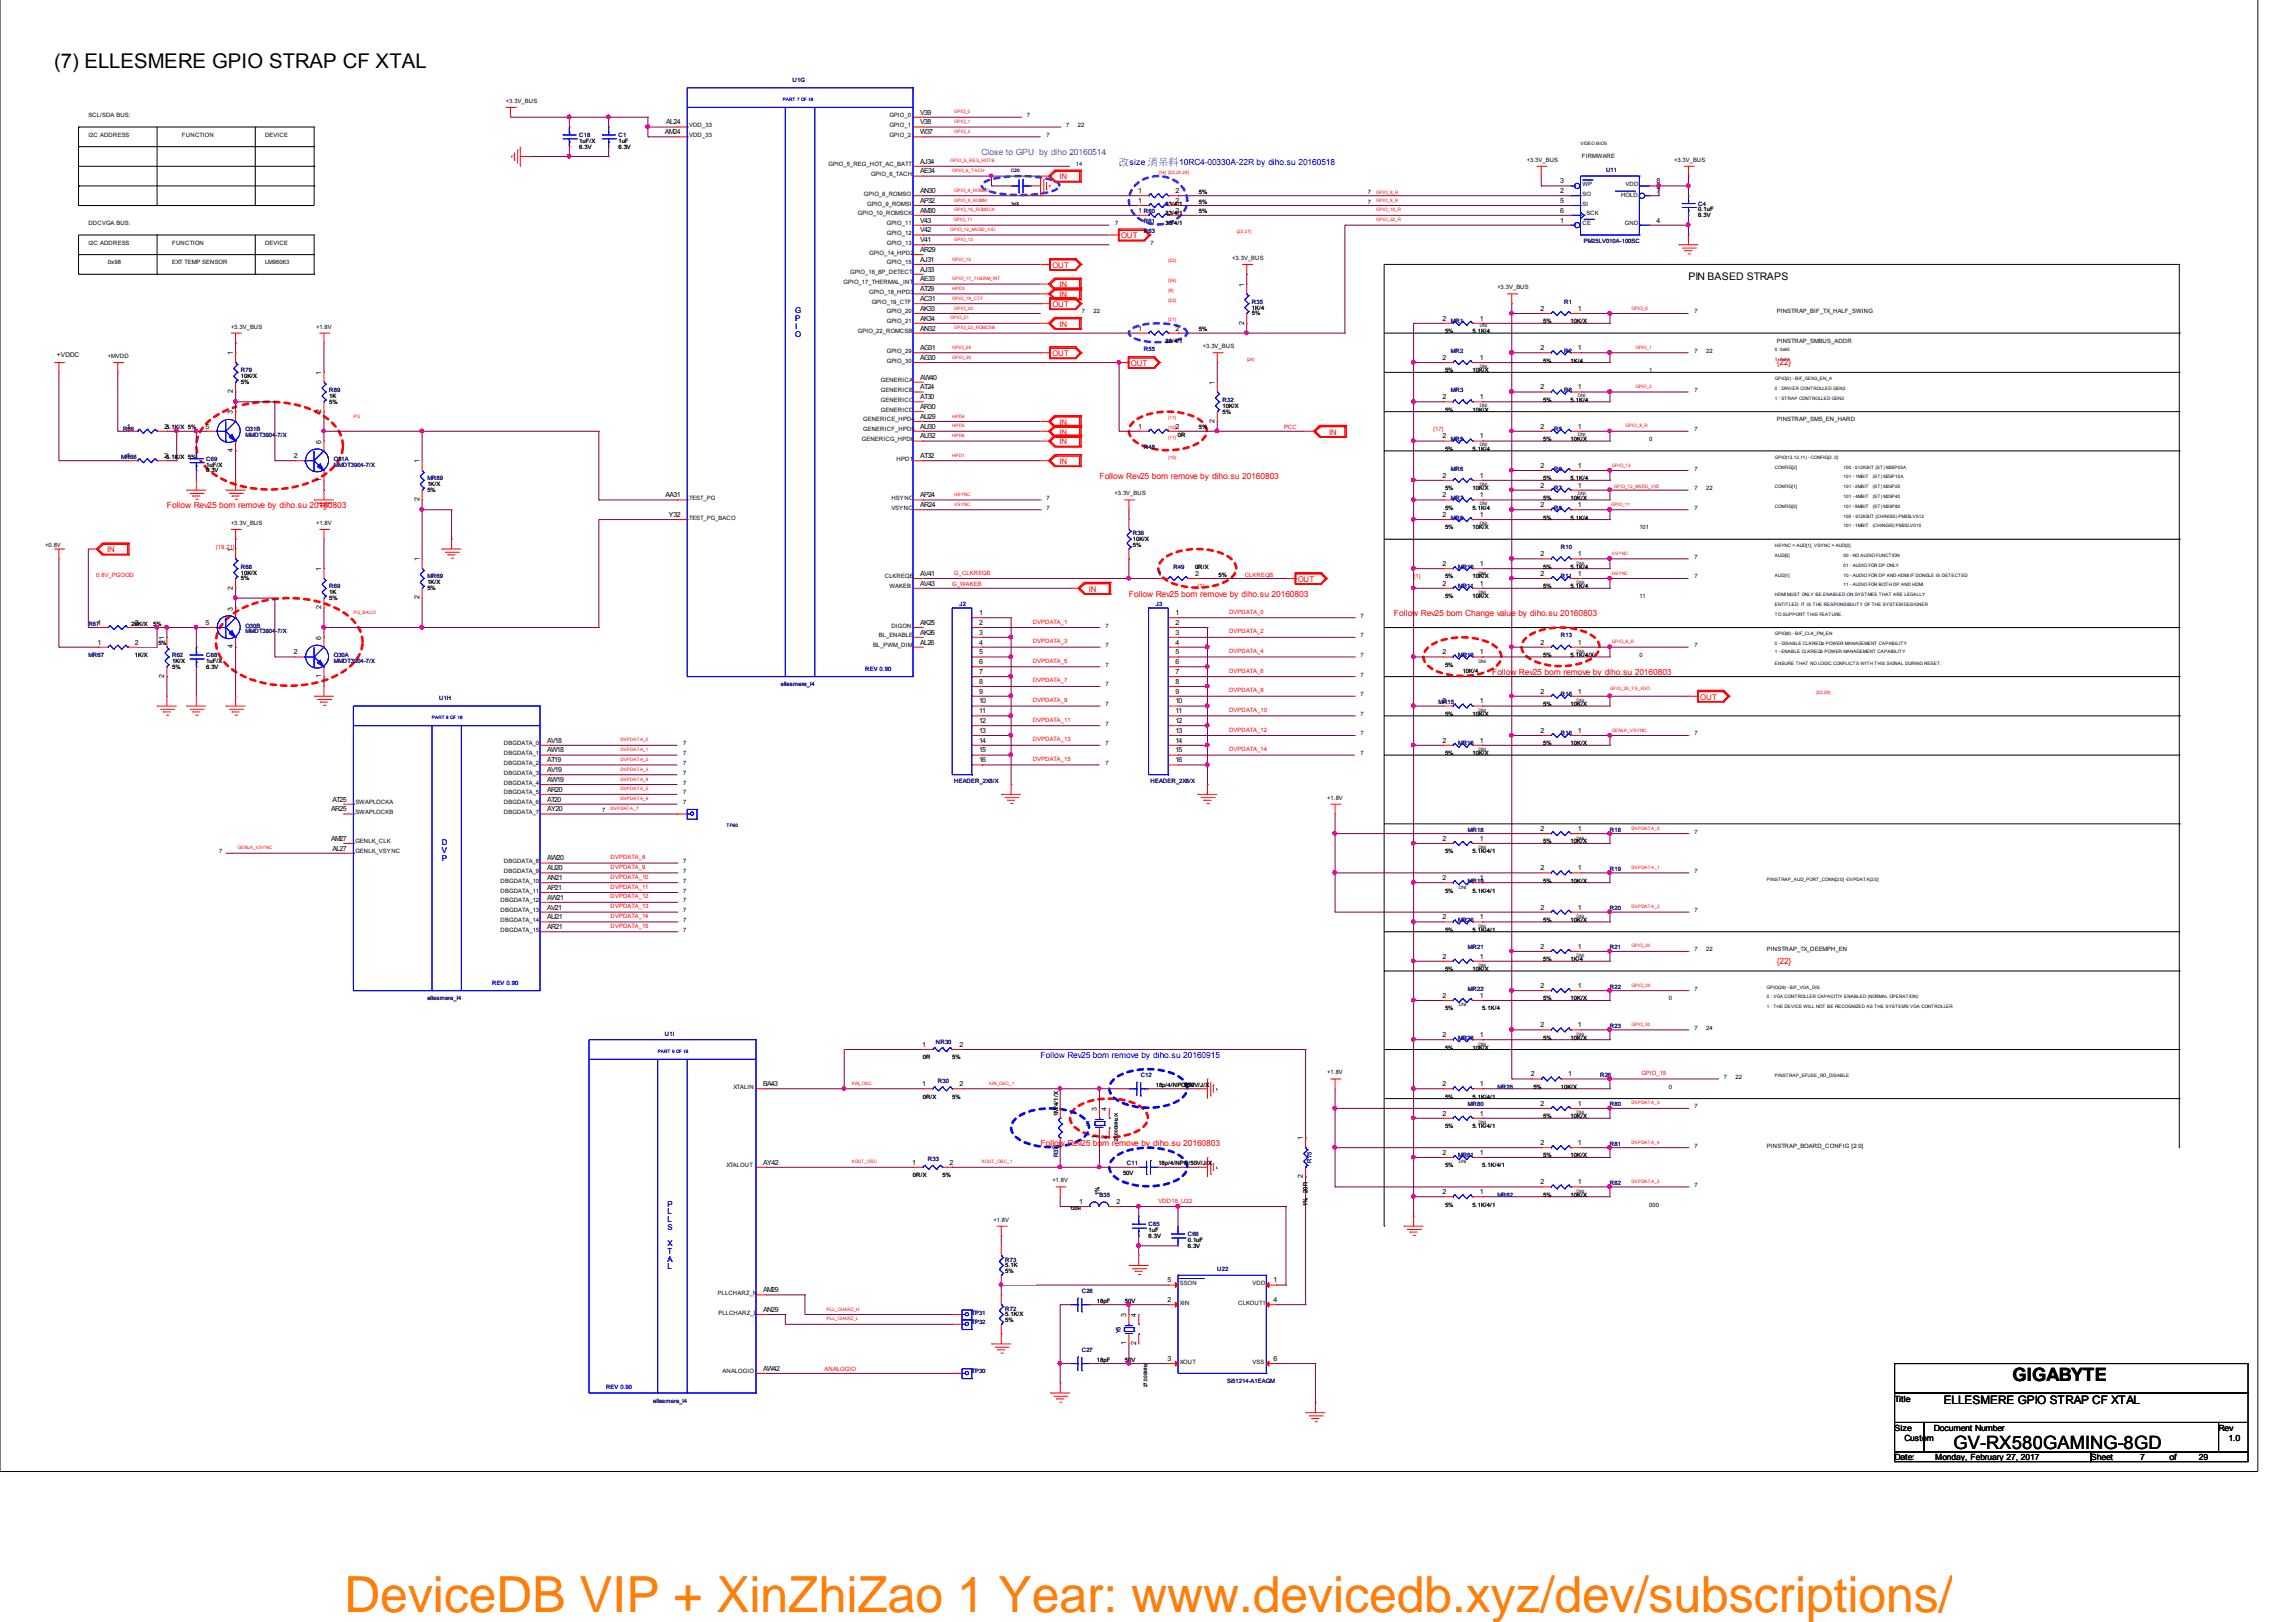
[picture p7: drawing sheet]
<svg xmlns="http://www.w3.org/2000/svg" width="297mm" height="210mm" viewBox="0 0 297 210" stroke-linecap="round" stroke-linejoin="round" font-family="sans-serif">
<defs><g id="words">
<text font-size="6.4" fill="#ff8000" x="44.6" y="208.5">DeviceDB VIP + XinZhiZao 1 Year: www.devicedb.xyz/dev/subscriptions/</text>
<text font-size="2.6" x="7" y="8.8">(7) ELLESMERE GPIO STRAP CF XTAL</text>
<g font-size="2.4">
<text x="260.3" y="178.7">GIGABYTE</text>
<text x="252.7" y="187.6">GV-RX580GAMING-8GD</text>
</g>
<text font-size="1.5" x="251.5" y="181.7">ELLESMERE GPIO STRAP CF XTAL</text>
<text font-size="1.4" x="218.4" y="36.3">PIN BASED STRAPS</text>
<g font-size="1.3" fill="#00f">
<text x="144.8" y="21.4">改</text>
<text x="148.5" y="21.4">消呆料</text>
</g>
<text font-size="1.1" fill="#0080ff" x="127" y="20.1">Close to GPU by diho 20160514</text>
<g font-size="1.1" fill="#00f">
<text x="146.1" y="21.4">size</text>
<text x="152.6" y="21.4">10RC4-00330A-22R by diho.su 20160518</text>
<text x="134.6" y="136.9">Follow Rev25 bom remove by diho.su 20160915</text>
</g>
<g font-size="1.1" fill="#f00">
<text x="229.9" y="47.3">{22}</text>
<text x="21.6" y="65.8">Follow Rev25 bom remove by diho.su 20160803</text>
<text x="142.2" y="62">Follow Rev25 bom remove by diho.su 20160803</text>
<text x="146.1" y="77.2">Follow Rev25 bom remove by diho.su 20160803</text>
<text x="180.3" y="79.8">Follow Rev25 bom Change value by diho.su 20160803</text>
<text x="193" y="87.4">Follow Rev25 bom remove by diho.su 20160803</text>
<text x="229.9" y="124.7">{22}</text>
<text x="134.6" y="148.4">Follow Rev25 bom remove by diho.su 20160803</text>
</g>
<g font-size="1.1">
<text x="245.1" y="181.4">Title</text>
<text x="245.1" y="185.2">Size</text>
<text x="250.2" y="185.2">Document Number</text>
<text x="287" y="185.2">Rev</text>
<text x="245.1" y="189">Date:</text>
<text x="246.4" y="186.5">Custom</text>
<text x="250.4" y="189">Monday, February 27, 2017</text>
<text x="270.5" y="189">Sheet</text>
<text x="276.9" y="189">7</text>
<text x="280.7" y="189">of</text>
<text x="284.5" y="189">29</text>
<text x="288.3" y="186.5">1.0</text>
</g>
<g font-size="1" fill="#f00">
<text x="137.1" y="23.2">IN</text>
<text x="136.1" y="34.6">OUT</text>
<text x="145" y="30.8">OUT</text>
<text x="136.1" y="39.7">OUT</text>
<text x="137.1" y="38.5">IN</text>
<text x="137.1" y="37.2">IN</text>
<text x="136.1" y="46.1">OUT</text>
<text x="137.1" y="42.3">IN</text>
<text x="146.3" y="47.3">OUT</text>
<text x="137.1" y="57.5">IN</text>
<text x="137.1" y="56.2">IN</text>
<text x="137.1" y="55">IN</text>
<text x="172" y="56.2">IN</text>
<text x="137.1" y="60">IN</text>
<text x="13.9" y="71.5">IN</text>
<text x="140.9" y="76.6">IN</text>
<text x="167.9" y="75.3">OUT</text>
<text x="220" y="90.5">OUT</text>
</g>
<g font-size="1" fill="#00f">
<text x="102.9" y="40.6">G</text>
<text x="102.9" y="41.6">P</text>
<text x="102.9" y="42.6">I</text>
<text x="102.9" y="43.6">O</text>
<text x="57.2" y="111.4">P</text>
<text x="57.2" y="110.4">V</text>
<text x="57.2" y="109.4">D</text>
<text x="86.4" y="156.1">P</text>
<text x="86.4" y="157.2">L</text>
<text x="86.4" y="158.2">L</text>
<text x="86.4" y="161.2">X</text>
<text x="86.4" y="159.2">S</text>
<text x="86.4" y="164.3">L</text>
<text x="86.4" y="163.3">A</text>
<text x="86.4" y="162.2">T</text>
</g>
<g font-size=".9">
<text x="86" y="17.4">AM24</text>
<text x="86.2" y="16.1">AL24</text>
<text x="119" y="17.4">W37</text>
<text x="119" y="16.1">V38</text>
<text x="119" y="14.8">V39</text>
<text x="119" y="22.5">AE34</text>
<text x="119" y="21.2">AJ34</text>
<text x="201.8" y="23.7">3</text>
<text x="214.3" y="23.7">8</text>
<text x="119" y="28.8">V43</text>
<text x="119" y="27.5">AM30</text>
<text x="119" y="26.3">AP32</text>
<text x="119" y="25">AN30</text>
<text x="147.2" y="25">1</text>
<text x="147.2" y="26.3">1</text>
<text x="147.2" y="27.5">1</text>
<text x="152.1" y="25">2</text>
<text x="152.1" y="26.3">2</text>
<text x="152.1" y="27.5">2</text>
<text x="201.8" y="28.8">1</text>
<text x="201.8" y="25">2</text>
<text x="201.8" y="26.3">5</text>
<text x="201.8" y="27.5">6</text>
<text x="214.3" y="28.8">4</text>
<text x="214.3" y="25">7</text>
<text x="119" y="35.2">AJ33</text>
<text x="119" y="33.9">AJ31</text>
<text x="119" y="32.6">AR29</text>
<text x="119" y="31.3">V41</text>
<text x="119" y="30.1">V42</text>
<text x="119" y="41.5">AK34</text>
<text x="119" y="40.2">AK33</text>
<text x="119" y="39">AC31</text>
<text x="119" y="37.7">AT29</text>
<text x="119" y="36.4">AE33</text>
<text x="161" y="37.1" transform="rotate(-90 161 37.1)">1</text>
<text x="186.6" y="41.5">2</text>
<text x="191.4" y="41.5">1</text>
<text x="199.3" y="40.2">2</text>
<text x="204.1" y="40.2">1</text>
<text x="30.1" y="46" transform="rotate(-90 30.1 46)">1</text>
<text x="119" y="46.6">AG30</text>
<text x="119" y="45.3">AG31</text>
<text x="119" y="42.8">AN32</text>
<text x="147.2" y="42.8">1</text>
<text x="152.1" y="42.8">2</text>
<text x="161" y="42" transform="rotate(-90 161 42)">2</text>
<text x="186.6" y="46.6">2</text>
<text x="191.4" y="46.6">1</text>
<text x="199.3" y="45.3">2</text>
<text x="204.1" y="45.3">1</text>
<text x="30.1" y="53.6" transform="rotate(-90 30.1 53.6)">3</text>
<text x="30.1" y="50.9" transform="rotate(-90 30.1 50.9)">2</text>
<text x="41.6" y="53.4" transform="rotate(-90 41.6 53.4)">2</text>
<text x="41.6" y="48.5" transform="rotate(-90 41.6 48.5)">1</text>
<text x="119" y="52.9">AR30</text>
<text x="119" y="51.7">AT30</text>
<text x="119" y="50.4">AT24</text>
<text x="119" y="49.1">AW40</text>
<text x="157.1" y="49.8" transform="rotate(-90 157.1 49.8)">1</text>
<text x="186.6" y="51.7">2</text>
<text x="191.4" y="51.7">1</text>
<text x="199.3" y="50.4">2</text>
<text x="204.1" y="50.4">1</text>
<text x="16.4" y="59.3">1</text>
<text x="16.4" y="55.5">1</text>
<text x="21.3" y="59.3">2</text>
<text x="21.3" y="55.5">2</text>
<text x="26.6" y="55.5">5</text>
<text x="30.1" y="58.5" transform="rotate(-90 30.1 58.5)">4</text>
<text x="38" y="59.3">2</text>
<text x="41.6" y="57.4" transform="rotate(-90 41.6 57.4)">6</text>
<text x="54.3" y="60" transform="rotate(-90 54.3 60)">1</text>
<text x="119" y="59.3">AT32</text>
<text x="119" y="56.7">AU32</text>
<text x="119" y="55.5">AU30</text>
<text x="119" y="54.2">AU29</text>
<text x="147.2" y="55.5">1</text>
<text x="152.1" y="55.5">2</text>
<text x="157.1" y="54.7" transform="rotate(-90 157.1 54.7)">2</text>
<text x="186.6" y="56.7">2</text>
<text x="191.4" y="56.7">1</text>
<text x="199.3" y="55.5">2</text>
<text x="204.1" y="55.5">1</text>
<text x="41.6" y="62.3" transform="rotate(-90 41.6 62.3)">1</text>
<text x="54.3" y="64.9" transform="rotate(-90 54.3 64.9)">2</text>
<text x="86.1" y="64.4">AA31</text>
<text x="119" y="65.6">AR24</text>
<text x="119" y="64.4">AP24</text>
<text x="186.6" y="64.4">2</text>
<text x="186.6" y="61.8">2</text>
<text x="191.4" y="64.4">1</text>
<text x="191.4" y="61.8">1</text>
<text x="199.3" y="65.6">2</text>
<text x="199.3" y="63.1">2</text>
<text x="199.3" y="60.6">2</text>
<text x="204.1" y="65.6">1</text>
<text x="204.1" y="63.1">1</text>
<text x="204.1" y="60.6">1</text>
<text x="30.1" y="71.4" transform="rotate(-90 30.1 71.4)">1</text>
<text x="86.5" y="66.9">Y32</text>
<text x="186.6" y="66.9">2</text>
<text x="191.4" y="66.9">1</text>
<text x="199.3" y="72">2</text>
<text x="204.1" y="72">1</text>
<text x="30.1" y="76.3" transform="rotate(-90 30.1 76.3)">2</text>
<text x="41.6" y="73.9" transform="rotate(-90 41.6 73.9)">1</text>
<text x="54.3" y="77.6" transform="rotate(-90 54.3 77.6)">2</text>
<text x="54.3" y="72.7" transform="rotate(-90 54.3 72.7)">1</text>
<text x="119" y="75.8">AV43</text>
<text x="119" y="74.5">AV41</text>
<text x="149.8" y="74.5">1</text>
<text x="154.6" y="74.5">2</text>
<text x="186.6" y="75.8">2</text>
<text x="186.6" y="73.3">2</text>
<text x="191.4" y="75.8">1</text>
<text x="191.4" y="73.3">1</text>
<text x="199.3" y="74.5">2</text>
<text x="204.1" y="74.5">1</text>
<text x="12.6" y="83.4">1</text>
<text x="12.6" y="80.9">1</text>
<text x="17.4" y="83.4">2</text>
<text x="17.4" y="80.9">2</text>
<text x="21.3" y="82.8" transform="rotate(-90 21.3 82.8)">1</text>
<text x="26.6" y="80.9">5</text>
<text x="30.1" y="83.9" transform="rotate(-90 30.1 83.9)">4</text>
<text x="30.1" y="79" transform="rotate(-90 30.1 79)">3</text>
<text x="41.6" y="82.8" transform="rotate(-90 41.6 82.8)">6</text>
<text x="41.6" y="78.8" transform="rotate(-90 41.6 78.8)">2</text>
<text x="119" y="83.4">AL26</text>
<text x="119" y="82.1">AK26</text>
<text x="119" y="80.9">AK25</text>
<text x="126.7" y="79.6">1</text>
<text x="126.7" y="80.9">2</text>
<text x="126.7" y="82.1">3</text>
<text x="126.7" y="83.4">4</text>
<text x="152.1" y="79.6">1</text>
<text x="152.1" y="80.9">2</text>
<text x="152.1" y="82.1">3</text>
<text x="152.1" y="83.4">4</text>
<text x="199.3" y="83.4">2</text>
<text x="204.1" y="83.4">1</text>
<text x="21.3" y="87.7" transform="rotate(-90 21.3 87.7)">2</text>
<text x="38" y="84.7">2</text>
<text x="41.6" y="87.7" transform="rotate(-90 41.6 87.7)">1</text>
<text x="126.7" y="84.7">5</text>
<text x="126.7" y="86">6</text>
<text x="126.7" y="87.2">7</text>
<text x="126.7" y="88.5">8</text>
<text x="126.7" y="89.8">9</text>
<text x="152.1" y="84.7">5</text>
<text x="152.1" y="86">6</text>
<text x="152.1" y="87.2">7</text>
<text x="152.1" y="88.5">8</text>
<text x="152.1" y="89.8">9</text>
<text x="186.6" y="84.7">2</text>
<text x="191.4" y="84.7">1</text>
<text x="199.3" y="89.8">2</text>
<text x="204.1" y="89.8">1</text>
<text x="126.7" y="91">10</text>
<text x="126.7" y="92.3">11</text>
<text x="126.7" y="93.6">12</text>
<text x="126.7" y="94.8">13</text>
<text x="152.1" y="91">10</text>
<text x="152.1" y="92.3">11</text>
<text x="152.1" y="93.6">12</text>
<text x="152.1" y="94.8">13</text>
<text x="186.6" y="91">2</text>
<text x="191.4" y="91">1</text>
<text x="199.3" y="94.8">2</text>
<text x="204.1" y="94.8">1</text>
<text x="70.8" y="101.2">AW19</text>
<text x="70.8" y="99.9">AV19</text>
<text x="70.8" y="98.7">AT19</text>
<text x="70.8" y="97.4">AW18</text>
<text x="70.8" y="96.1">AV18</text>
<text x="126.7" y="96.1">14</text>
<text x="126.7" y="97.4">15</text>
<text x="126.7" y="98.7">16</text>
<text x="152.1" y="96.1">14</text>
<text x="152.1" y="97.4">15</text>
<text x="152.1" y="98.7">16</text>
<text x="186.6" y="96.1">2</text>
<text x="191.4" y="96.1">1</text>
<text x="42.8" y="105">AR25</text>
<text x="43" y="103.7">AT25</text>
<text x="70.8" y="105">AY20</text>
<text x="70.8" y="103.7">AT20</text>
<text x="70.8" y="102.5">AR20</text>
<text x="199.3" y="107.5">2</text>
<text x="204.1" y="107.5">1</text>
<text x="42.8" y="108.8">AM27</text>
<text x="43" y="110.1">AL27</text>
<text x="70.8" y="113.9">AN21</text>
<text x="70.8" y="112.6">AU20</text>
<text x="70.8" y="111.4">AW20</text>
<text x="186.6" y="113.9">2</text>
<text x="186.6" y="108.8">2</text>
<text x="191.4" y="113.9">1</text>
<text x="191.4" y="108.8">1</text>
<text x="199.3" y="112.6">2</text>
<text x="204.1" y="112.6">1</text>
<text x="70.8" y="119">AU21</text>
<text x="70.8" y="117.7">AV21</text>
<text x="70.8" y="116.4">AW21</text>
<text x="70.8" y="115.2">AP21</text>
<text x="186.6" y="119">2</text>
<text x="191.4" y="119">1</text>
<text x="199.3" y="117.7">2</text>
<text x="204.1" y="117.7">1</text>
<text x="70.8" y="120.2">AR21</text>
<text x="186.6" y="124.1">2</text>
<text x="191.4" y="124.1">1</text>
<text x="199.3" y="122.8">2</text>
<text x="204.1" y="122.8">1</text>
<text x="186.6" y="129.1">2</text>
<text x="191.4" y="129.1">1</text>
<text x="199.3" y="127.9">2</text>
<text x="204.1" y="127.9">1</text>
<text x="119.3" y="135.5">1</text>
<text x="124.1" y="135.5">2</text>
<text x="186.6" y="134.2">2</text>
<text x="191.4" y="134.2">1</text>
<text x="199.3" y="132.9">2</text>
<text x="204.1" y="132.9">1</text>
<text x="98.7" y="140.6">BA43</text>
<text x="119.3" y="140.6">1</text>
<text x="124.1" y="140.6">2</text>
<text x="136.8" y="143.8" transform="rotate(-90 136.8 143.8)">1</text>
<text x="141.9" y="143.8" transform="rotate(-90 141.9 143.8)">3</text>
<text x="143.2" y="143.8" transform="rotate(-90 143.2 143.8)">4</text>
<text x="186.6" y="140.6">2</text>
<text x="191.4" y="140.6">1</text>
<text x="198" y="139.3">2</text>
<text x="199.3" y="143.1">2</text>
<text x="202.9" y="139.3">1</text>
<text x="204.1" y="143.1">1</text>
<text x="136.8" y="148.7" transform="rotate(-90 136.8 148.7)">2</text>
<text x="141.9" y="147.4" transform="rotate(-90 141.9 147.4)">1</text>
<text x="143.2" y="147.4" transform="rotate(-90 143.2 147.4)">2</text>
<text x="168.6" y="147.6" transform="rotate(-90 168.6 147.6)">1</text>
<text x="186.6" y="149.5">2</text>
<text x="186.6" y="144.4">2</text>
<text x="191.4" y="149.5">1</text>
<text x="191.4" y="144.4">1</text>
<text x="199.3" y="148.2">2</text>
<text x="204.1" y="148.2">1</text>
<text x="98.7" y="150.7">AY42</text>
<text x="118" y="150.7">1</text>
<text x="122.9" y="150.7">2</text>
<text x="139.6" y="155.8">1</text>
<text x="144.4" y="155.8">2</text>
<text x="168.6" y="152.5" transform="rotate(-90 168.6 152.5)">2</text>
<text x="186.6" y="154.5">2</text>
<text x="191.4" y="154.5">1</text>
<text x="199.3" y="153.3">2</text>
<text x="204.1" y="153.3">1</text>
<text x="98.7" y="167.2">AM29</text>
<text x="151" y="166">5</text>
<text x="164.8" y="166">1</text>
<text x="98.7" y="169.8">AN29</text>
<text x="145.7" y="170.4" transform="rotate(-90 145.7 170.4)">3</text>
<text x="147" y="170.4" transform="rotate(-90 147 170.4)">4</text>
<text x="151" y="168.5">2</text>
<text x="164.8" y="168.5">4</text>
<text x="98.7" y="177.4">AW42</text>
<text x="145.7" y="174.1" transform="rotate(-90 145.7 174.1)">1</text>
<text x="147" y="174.1" transform="rotate(-90 147 174.1)">2</text>
<text x="151" y="176.1">3</text>
<text x="164.8" y="176.1">6</text>
</g>
<g font-size=".8" fill="#000080">
<text x="102.5" y="10.6">U1G</text>
<text x="74.9" y="17.7">C18</text>
<text x="80" y="17.7">C1</text>
<text x="207.8" y="22.2">U11</text>
<text x="148" y="27.6">R60</text>
<text x="148" y="28.9">R61</text>
<text x="219.7" y="26.6">C4</text>
<text x="148" y="30.2">R63</text>
<text x="204.9" y="31.4">PM25LV010A-100SC</text>
<text x="162" y="39.3">R35</text>
<text x="187.7" y="41.8">MR1</text>
<text x="202.4" y="39.3">R1</text>
<text x="148" y="45.4">R55</text>
<text x="187.7" y="45.6">MR2</text>
<text x="202.4" y="45.6">R2</text>
<text x="31.2" y="48.2">R79</text>
<text x="42.6" y="50.7">R89</text>
<text x="158.2" y="52">R32</text>
<text x="187.7" y="50.7">MR3</text>
<text x="202.4" y="50.7">R3</text>
<text x="15.7" y="59.4">MR66</text>
<text x="15.9" y="55.8">R66</text>
<text x="26.7" y="59.6">C69</text>
<text x="31.7" y="55.8">Q31B</text>
<text x="31.7" y="56.6">MMDT3904-7/X</text>
<text x="43.2" y="59.6">Q31A</text>
<text x="148" y="58.1">R48</text>
<text x="187.7" y="57.1">MR5</text>
<text x="201.1" y="55.8">R5</text>
<text x="43.2" y="60.4">MMDT3904-7/X</text>
<text x="55.3" y="62.2">MR89</text>
<text x="187.7" y="64.7">MR7</text>
<text x="187.7" y="60.9">MR6</text>
<text x="201.1" y="66">R8</text>
<text x="201.1" y="63.4">R7</text>
<text x="201.1" y="60.9">R6</text>
<text x="146.6" y="69.3">R36</text>
<text x="187.7" y="67.2">MR8</text>
<text x="201.9" y="71">R10</text>
<text x="31.2" y="73.6">R68</text>
<text x="42.6" y="76.1">R69</text>
<text x="55.3" y="74.9">MR69</text>
<text x="151.8" y="73.6">R49</text>
<text x="188.6" y="76.1">MR11</text>
<text x="188.6" y="73.6">MR10</text>
<text x="201.9" y="74.9">R11</text>
<text x="11.4" y="81">R67</text>
<text x="31.7" y="81.2">Q30B</text>
<text x="31.7" y="82">MMDT3904-7/X</text>
<text x="124.1" y="78.4">J2</text>
<text x="149.5" y="78.4">J3</text>
<text x="201.9" y="82.5">R13</text>
<text x="11.4" y="85">MR67</text>
<text x="22.3" y="85">R62</text>
<text x="26.7" y="85">C68</text>
<text x="43.2" y="85">Q30A</text>
<text x="43.2" y="85.8">MMDT3904-7/X</text>
<text x="101" y="88.8">ellesmere_l4</text>
<text x="188.6" y="85">MR13</text>
<text x="56.8" y="90.6">U1H</text>
<text x="186.1" y="91.1">MR15</text>
<text x="201.9" y="95.2">R16</text>
<text x="201.9" y="90.1">R15</text>
<text x="123.4" y="101.3">HEADER_2X8/X</text>
<text x="148.8" y="101.3">HEADER_2X8/X</text>
<text x="188.6" y="96.4">MR16</text>
<text x="189.9" y="107.6">MR18</text>
<text x="208.3" y="107.6">R18</text>
<text x="208.3" y="112.7">R19</text>
<text x="188.6" y="119.3">MR20</text>
<text x="189.9" y="114.2">MR19</text>
<text x="208.3" y="117.8">R20</text>
<text x="189.9" y="122.9">MR21</text>
<text x="208.3" y="122.9">R21</text>
<text x="55.3" y="129.5">ellesmere_l4</text>
<text x="189.9" y="128.2">MR22</text>
<text x="208.3" y="127.9">R22</text>
<text x="86" y="134">U1I</text>
<text x="121.1" y="135.1">NR30</text>
<text x="188.6" y="134.5">MR23</text>
<text x="208.3" y="133">R23</text>
<text x="121.3" y="140.1">R30</text>
<text x="147.6" y="139.4">C12</text>
<text x="189.9" y="143.2">MR80</text>
<text x="193.7" y="140.9">MR26</text>
<text x="207" y="139.4">R26</text>
<text x="208.3" y="143.2">R80</text>
<text x="136.9" y="149.8" transform="rotate(-90 136.9 149.8)">R37</text>
<text x="188.6" y="149.8">MR81</text>
<text x="208.3" y="148.3">R81</text>
<text x="120.1" y="150.3">R33</text>
<text x="142.2" y="154.9">B35</text>
<text x="145.8" y="150.8">C11</text>
<text x="169.7" y="150.5" transform="rotate(-90 169.7 150.5)">R75</text>
<text x="193.7" y="154.9">MR82</text>
<text x="208.3" y="153.3">R82</text>
<text x="148.6" y="158.7">C65</text>
<text x="153.7" y="159.9">C66</text>
<text x="130" y="163.3">R73</text>
<text x="140" y="167.3">C26</text>
<text x="157.5" y="164.5">U22</text>
<text x="125.7" y="171.4">TP32</text>
<text x="125.7" y="170.1">TP31</text>
<text x="130" y="169.6">R72</text>
<text x="144.9" y="172.6" transform="rotate(-90 144.9 172.6)">Y5</text>
<text x="125.7" y="177.7">TP30</text>
<text x="140" y="174.9">C27</text>
<text x="158.7" y="179">Si51214-A1EAGM</text>
<text x="84.5" y="181.5">ellesmere_l4</text>
</g>
<g font-size=".8">
<text x="11.4" y="15.2">SCL/SDA BUS:</text>
<text x="11.4" y="17.7">I2C ADDRESS</text>
<text x="23.5" y="17.7">FUNCTION</text>
<text x="34.3" y="17.7">DEVICE</text>
<text x="65.4" y="13.3">+3.3V_BUS</text>
<text x="89.2" y="17.7">VDD_33</text>
<text x="89.2" y="16.4">VDD_33</text>
<text x="115.1" y="17.7">GPIO_2</text>
<text x="115.1" y="16.4">GPIO_1</text>
<text x="115.1" y="15.2">GPIO_0</text>
<text x="132.8" y="15.2">7</text>
<text x="135.4" y="17.7">7</text>
<text x="137.9" y="16.4">7</text>
<text x="139.4" y="16.4">22</text>
<text x="74.9" y="19.2">6.3V</text>
<text x="74.9" y="18.5">1uF/X</text>
<text x="80" y="19.2">6.3V</text>
<text x="80" y="18.5">1uF</text>
<text x="107.2" y="21.5">GPIO_5_REG_HOT_AC_BATT</text>
<text x="112.7" y="22.8">GPIO_6_TACH</text>
<text x="139.2" y="21.5">14</text>
<text x="197.5" y="20.9">+3.3V_BUS</text>
<text x="204.6" y="20.5">FIRMWARE</text>
<text x="216.6" y="20.9">+3.3V_BUS</text>
<text x="11.4" y="29.1">DDCVGA BUS:</text>
<text x="111" y="27.9">GPIO_10_ROMSCK</text>
<text x="111.8" y="25.3">GPIO_8_ROMSO</text>
<text x="112.2" y="26.6">GPIO_9_ROMSI</text>
<text x="114.7" y="29.1">GPIO_11</text>
<text x="144.3" y="29.1">7</text>
<text x="150.8" y="26.6">33/4/1</text>
<text x="150.8" y="27.9">33/4/1</text>
<text x="150.8" y="29.1">33/4/1</text>
<text x="155.1" y="25.1">5%</text>
<text x="155.1" y="26.3">5%</text>
<text x="155.1" y="27.6">5%</text>
<text x="177" y="26.3">7</text>
<text x="177" y="25.1">7</text>
<text x="204.7" y="29.1">CE</text>
<text x="204.7" y="25.3">SO</text>
<text x="204.7" y="24.1">WP</text>
<text x="204.7" y="26.6">SI</text>
<text x="205.2" y="27.9">SCK</text>
<text x="209.7" y="25.5">HOLD</text>
<text x="210.2" y="29.1">GND</text>
<text x="210.3" y="24.1">VDD</text>
<text x="219.7" y="27.4">0.1uF</text>
<text x="219.7" y="28.1">6.3V</text>
<text x="11.4" y="31.7">I2C ADDRESS</text>
<text x="14" y="34.2">0x98</text>
<text x="22.3" y="34.2">EXT TEMP SENSOR</text>
<text x="22.3" y="31.7">FUNCTION</text>
<text x="34.3" y="34.2">LM96063</text>
<text x="34.3" y="31.7">DEVICE</text>
<text x="110" y="35.5">GPIO_16_8P_DETECT</text>
<text x="112.4" y="32.9">GPIO_14_HPD2</text>
<text x="114.7" y="34.2">GPIO_15</text>
<text x="114.7" y="31.7">GPIO_13</text>
<text x="114.7" y="30.4">GPIO_12</text>
<text x="148.8" y="31.7">7</text>
<text x="159.4" y="33.6">+3.3V_BUS</text>
<text x="109.1" y="36.8">GPIO_17_THERMAL_INT</text>
<text x="112.4" y="38">GPIO_18_HPD3</text>
<text x="112.8" y="39.3">GPIO_19_CTF</text>
<text x="114.7" y="41.8">GPIO_21</text>
<text x="114.7" y="40.6">GPIO_20</text>
<text x="140" y="40.6">7</text>
<text x="141.5" y="40.6">22</text>
<text x="162" y="40.1">1K/4</text>
<text x="162" y="40.8">5%</text>
<text x="193.7" y="37.4">+3.3V_BUS</text>
<text x="199.6" y="41.8">5%</text>
<text x="203.2" y="41.8">10K/X</text>
<text x="219.2" y="40.6">7</text>
<text x="229.9" y="40.6">PINSTRAP_BIF_TX_HALF_SWING</text>
<text x="7.4" y="46.2">+VDDC</text>
<text x="14" y="46.3">+MVDD</text>
<text x="29.9" y="42.5">+3.3V_BUS</text>
<text x="40.9" y="42.5">+1.8V</text>
<text x="111" y="43.1">GPIO_22_ROMCSB</text>
<text x="114.7" y="46.9">GPIO_30</text>
<text x="114.7" y="45.6">GPIO_29</text>
<text x="150.8" y="44.4">33/4/1</text>
<text x="155.1" y="42.9">5%</text>
<text x="155.6" y="45.1">+3.3V_BUS</text>
<text x="186.9" y="43.1">5%</text>
<text x="190.5" y="43.1">5.1K/4</text>
<text x="199.6" y="46.9">5%</text>
<text x="203.2" y="46.9">1K/4</text>
<text x="219.2" y="45.6">7</text>
<text x="220.7" y="45.6">22</text>
<text x="229.9" y="44.4">PINSTRAP_SMBUS_ADDR</text>
<text x="31.2" y="49">10K/X</text>
<text x="31.2" y="49.7">5%</text>
<text x="42.6" y="52.3">5%</text>
<text x="42.6" y="51.5">1K</text>
<text x="114" y="53.3">GENERICD</text>
<text x="114" y="52">GENERICC</text>
<text x="114" y="50.7">GENERICB</text>
<text x="114" y="49.5">GENERICA</text>
<text x="158.2" y="53.5">5%</text>
<text x="158.2" y="52.8">10K/X</text>
<text x="186.9" y="53.3">5%</text>
<text x="186.9" y="48.2">5%</text>
<text x="190.5" y="53.3">10K/X</text>
<text x="190.5" y="48.2">10K/X</text>
<text x="199.6" y="52">5%</text>
<text x="203.2" y="52">5.1K/4</text>
<text x="213.4" y="48.2">1</text>
<text x="219.2" y="50.7">7</text>
<text x="21.5" y="55.6">5.1K/X 5%</text>
<text x="21.5" y="59.4">5.1K/X 5%</text>
<text x="111.5" y="57.1">GENERICG_HPD6</text>
<text x="111.7" y="55.8">GENERICF_HPD5</text>
<text x="111.7" y="54.5">GENERICE_HPD4</text>
<text x="116" y="59.6">HPD1</text>
<text x="152.4" y="56.6">0R</text>
<text x="155.1" y="55.6">5%</text>
<text x="186.9" y="58.3">5%</text>
<text x="190.5" y="58.3">5.1K/4</text>
<text x="199.6" y="57.1">5%</text>
<text x="203.2" y="57.1">10K/X</text>
<text x="213.4" y="57.1">0</text>
<text x="219.2" y="55.8">7</text>
<text x="229.9" y="54.5">PINSTRAP_SMS_EN_HARD</text>
<text x="26.7" y="61.1">6.3V</text>
<text x="26.7" y="60.4">1uF/X</text>
<text x="55.3" y="62.9">1K/X</text>
<text x="55.3" y="63.7">5%</text>
<text x="89.2" y="64.7">TEST_PG</text>
<text x="115.3" y="66">VSYNC</text>
<text x="115.3" y="64.7">HSYNC</text>
<text x="135.4" y="64.7">7</text>
<text x="135.4" y="66">7</text>
<text x="144.2" y="64.1">+3.3V_BUS</text>
<text x="186.9" y="66">5%</text>
<text x="186.9" y="63.4">5%</text>
<text x="190.5" y="66">5.1K/4</text>
<text x="190.5" y="63.4">10K/X</text>
<text x="199.6" y="64.7">5%</text>
<text x="199.6" y="62.2">5%</text>
<text x="203.2" y="62.2">5.1K/4</text>
<text x="203.2" y="64.7">10K/X</text>
<text x="219.2" y="66">7</text>
<text x="219.2" y="60.9">7</text>
<text x="219.2" y="63.4">7</text>
<text x="220.7" y="63.4">22</text>
<text x="5.8" y="70.8">+0.8V</text>
<text x="29.9" y="67.9">+3.3V_BUS</text>
<text x="40.9" y="67.9">+1.8V</text>
<text x="89.2" y="67.2">TEST_PG_BACO</text>
<text x="146.6" y="70.8">5%</text>
<text x="146.6" y="70">10K/X</text>
<text x="186.9" y="68.5">5%</text>
<text x="190.5" y="68.5">10K/X</text>
<text x="199.6" y="67.2">5%</text>
<text x="203.2" y="67.2">5.1K/4</text>
<text x="212.1" y="68.5">101</text>
<text x="31.2" y="75.1">5%</text>
<text x="31.2" y="74.4">10K/X</text>
<text x="42.6" y="76.9">1K</text>
<text x="42.6" y="77.7">5%</text>
<text x="55.3" y="76.4">5%</text>
<text x="55.3" y="75.6">1K/X</text>
<text x="114.5" y="74.9">CLKREQB</text>
<text x="115.1" y="76.1">WAKEB</text>
<text x="154.6" y="73.6">0R/X</text>
<text x="157.6" y="74.6">5%</text>
<text x="186.9" y="77.4">5%</text>
<text x="186.9" y="74.9">5%</text>
<text x="190.5" y="77.4">10K/X</text>
<text x="190.5" y="74.9">10K/X</text>
<text x="199.6" y="76.1">5%</text>
<text x="199.6" y="73.6">5%</text>
<text x="203.2" y="76.1">5.1K/4</text>
<text x="203.2" y="73.6">5.1K/4</text>
<text x="212.1" y="77.4">11</text>
<text x="219.2" y="74.9">7</text>
<text x="219.2" y="72.3">7</text>
<text x="17" y="81">20K/X</text>
<text x="19.8" y="81">5%</text>
<text x="20.5" y="83.5">5%</text>
<text x="112.9" y="83.7">BL_PWM_DIM</text>
<text x="113.7" y="82.5">BL_ENABLE</text>
<text x="115.3" y="81.2">DIGON</text>
<text x="143" y="83.7">7</text>
<text x="143" y="81.2">7</text>
<text x="176" y="79.9">7</text>
<text x="176" y="82.5">7</text>
<text x="219.2" y="83.7">7</text>
<text x="17.4" y="85">1K/X</text>
<text x="22.3" y="85.8">1K/X</text>
<text x="22.3" y="86.5">5%</text>
<text x="26.7" y="85.8">1uF/X</text>
<text x="26.7" y="86.5">6.3V</text>
<text x="143" y="86.3">7</text>
<text x="143" y="88.8">7</text>
<text x="176" y="87.6">7</text>
<text x="176" y="85">7</text>
<text x="186.9" y="86.3">5%</text>
<text x="189.2" y="87.1">10K/4</text>
<text x="199.6" y="85">5%</text>
<text x="203.2" y="85">5.1K/4/X</text>
<text x="212.1" y="85">0</text>
<text x="143" y="91.4">7</text>
<text x="143" y="93.9">7</text>
<text x="176" y="90.1">7</text>
<text x="176" y="92.6">7</text>
<text x="176" y="95.2">7</text>
<text x="186.9" y="92.6">5%</text>
<text x="190.5" y="92.6">10K/X</text>
<text x="199.6" y="91.4">5%</text>
<text x="203.2" y="91.4">10K/X</text>
<text x="219.2" y="95.2">7</text>
<text x="65.2" y="101.5">DBGDATA_4</text>
<text x="65.2" y="100.3">DBGDATA_3</text>
<text x="65.2" y="99">DBGDATA_2</text>
<text x="65.2" y="97.7">DBGDATA_1</text>
<text x="65.2" y="96.4">DBGDATA_0</text>
<text x="88.4" y="96.4">7</text>
<text x="88.4" y="97.7">7</text>
<text x="88.4" y="99">7</text>
<text x="88.4" y="100.3">7</text>
<text x="88.4" y="101.5">7</text>
<text x="143" y="99">7</text>
<text x="143" y="96.4">7</text>
<text x="176" y="97.7">7</text>
<text x="186.9" y="97.7">5%</text>
<text x="190.5" y="97.7">10K/X</text>
<text x="199.6" y="96.4">5%</text>
<text x="203.2" y="96.4">10K/X</text>
<text x="46" y="105.3">SWAPLOCKB</text>
<text x="46" y="104.1">SWAPLOCKA</text>
<text x="65.2" y="105.3">DBGDATA_7</text>
<text x="65.2" y="104.1">DBGDATA_6</text>
<text x="65.2" y="102.8">DBGDATA_5</text>
<text x="77.9" y="105.1">7</text>
<text x="88.4" y="102.8">7</text>
<text x="88.4" y="104.1">7</text>
<text x="171.7" y="103.5">+1.8V</text>
<text x="219.2" y="107.9">7</text>
<text x="28.4" y="110.4">7</text>
<text x="46" y="110.4">GENLK_VSYNC</text>
<text x="46" y="109.1">GENLK_CLK</text>
<text x="65.2" y="113">DBGDATA_9</text>
<text x="65.2" y="111.7">DBGDATA_8</text>
<text x="88.4" y="111.7">7</text>
<text x="88.4" y="113">7</text>
<text x="186.9" y="110.4">5%</text>
<text x="190.5" y="110.4">5.1K/4/1</text>
<text x="199.6" y="109.1">5%</text>
<text x="203.2" y="109.1">10K/X</text>
<text x="219.2" y="113">7</text>
<text x="64.8" y="119.3">DBGDATA_14</text>
<text x="64.8" y="118">DBGDATA_13</text>
<text x="64.8" y="116.8">DBGDATA_12</text>
<text x="64.8" y="115.5">DBGDATA_11</text>
<text x="64.8" y="114.2">DBGDATA_10</text>
<text x="88.4" y="118">7</text>
<text x="88.4" y="116.8">7</text>
<text x="88.4" y="119.3">7</text>
<text x="88.4" y="114.2">7</text>
<text x="88.4" y="115.5">7</text>
<text x="186.9" y="115.5">5%</text>
<text x="190.5" y="115.5">5.1K/4/1</text>
<text x="199.6" y="119.3">5%</text>
<text x="199.6" y="114.2">5%</text>
<text x="203.2" y="119.3">10K/X</text>
<text x="203.2" y="114.2">10K/X</text>
<text x="219.2" y="118">7</text>
<text x="64.8" y="120.6">DBGDATA_15</text>
<text x="88.4" y="120.6">7</text>
<text x="186.9" y="125.7">5%</text>
<text x="186.9" y="120.6">5%</text>
<text x="190.5" y="125.7">10K/X</text>
<text x="190.5" y="120.6">5.1K/4/1</text>
<text x="199.6" y="124.4">5%</text>
<text x="203.2" y="124.4">1K/4</text>
<text x="219.2" y="123.1">7</text>
<text x="220.7" y="123.1">22</text>
<text x="228.6" y="123.1">PINSTRAP_TX_DEEMPH_EN</text>
<text x="186.9" y="130.7">5%</text>
<text x="191.8" y="130.7">5.1K/4</text>
<text x="199.6" y="129.5">5%</text>
<text x="203.2" y="129.5">10K/X</text>
<text x="215.9" y="129.5">0</text>
<text x="219.2" y="128.2">7</text>
<text x="119.4" y="137.1">0R</text>
<text x="123.2" y="137.1">5%</text>
<text x="186.9" y="135.8">5%</text>
<text x="190.5" y="135.8">10K/X</text>
<text x="199.6" y="134.5">5%</text>
<text x="203.2" y="134.5">10K/X</text>
<text x="219.2" y="133.3">7</text>
<text x="220.7" y="133.3">24</text>
<text x="94.9" y="140.9">XTALIN</text>
<text x="119.4" y="142.2">0R/X</text>
<text x="123.2" y="142.2">5%</text>
<text x="149.5" y="140.6">18p/4/NPO/50V/J/X</text>
<text x="153.2" y="140.6">50V</text>
<text x="171.7" y="139">+1.8V</text>
<text x="186.9" y="142.2">5%</text>
<text x="190.5" y="142.2">5.1K/4/1</text>
<text x="198.4" y="140.9">5%</text>
<text x="201.9" y="140.9">10K/X</text>
<text x="215.9" y="140.9">0</text>
<text x="219.2" y="143.4">7</text>
<text x="223" y="139.6">7</text>
<text x="224.5" y="139.6">22</text>
<text x="136.9" y="144.5" transform="rotate(-90 136.9 144.5)">1M/4/1/X</text>
<text x="186.9" y="146">5%</text>
<text x="190.5" y="146">5.1K/4/1</text>
<text x="199.6" y="149.8">5%</text>
<text x="199.6" y="144.7">5%</text>
<text x="203.2" y="149.8">10K/X</text>
<text x="203.2" y="144.7">10K/X</text>
<text x="219.2" y="148.5">7</text>
<text x="228.6" y="148.5">PINSTRAP_BOARD_CONFIG [2:0]</text>
<text x="94" y="151.1">XTALOUT</text>
<text x="118.1" y="152.3">0R/X</text>
<text x="121.9" y="152.3">5%</text>
<text x="136.1" y="153">+1.8V</text>
<text x="142.2" y="154.6" transform="rotate(-90 142.2 154.6)">1%</text>
<text x="145.3" y="152.1">50V</text>
<text x="149.9" y="150.8">18p/4/NPO/50V/J/X</text>
<text x="169.2" y="154.4" transform="rotate(-90 169.2 154.4)">20R</text>
<text x="186.9" y="151.1">5%</text>
<text x="191.8" y="151.1">5.1K/4/1</text>
<text x="199.6" y="154.9">5%</text>
<text x="203.2" y="154.9">10K/X</text>
<text x="219.2" y="153.6">7</text>
<text x="128.5" y="158.1">+1.8V</text>
<text x="148.6" y="159.4">1uF</text>
<text x="148.6" y="160.2">6.3V</text>
<text x="153.7" y="160.7">0.1uF</text>
<text x="153.7" y="161.5">6.3V</text>
<text x="169.2" y="156.1" transform="rotate(-90 169.2 156.1)">1%</text>
<text x="186.9" y="156.1">5%</text>
<text x="190.5" y="156.1">5.1K/4/1</text>
<text x="213.4" y="156.1">000</text>
<text x="92.9" y="167.6">PLLCHARZ_H</text>
<text x="130" y="164">5.1K</text>
<text x="130" y="164.8">5%</text>
<text x="152.7" y="166.3">SSON</text>
<text x="162.1" y="166.3">VDD</text>
<text x="93" y="170.1">PLLCHARZ_L</text>
<text x="130" y="170.4">5.1K/X</text>
<text x="130" y="171.1">5%</text>
<text x="141.9" y="168.6">18pF</text>
<text x="145.5" y="168.6">50V</text>
<text x="152.7" y="168.8">XIN</text>
<text x="160.2" y="168.8">CLKOUT1</text>
<text x="93.5" y="177.7">ANALOGIO</text>
<text x="141.9" y="176.2">18pF</text>
<text x="145.5" y="176.2">50V</text>
<text x="152.7" y="176.5">XOUT</text>
<text x="162.1" y="176.5">VSS</text>
</g>
<g font-size=".8" fill="#f00">
<text x="166.1" y="55.6">PCC</text>
<text x="185.4" y="55.8">{17}</text>
<text x="27.9" y="71">{19,21}</text>
<text x="12.4" y="74.6">0.8V_PGOOD</text>
<text x="123.2" y="75.9">G_WAKEB</text>
<text x="123.4" y="74.4">G_CLKREQB</text>
<text x="154.9" y="76.1">{1}</text>
<text x="161" y="74.6">CLKREQB</text>
<text x="182.9" y="74.9">{1}</text>
<text x="133.6" y="80.7">DVPDATA_1</text>
<text x="133.6" y="83.2">DVPDATA_3</text>
<text x="159" y="79.4">DVPDATA_0</text>
<text x="159" y="82">DVPDATA_2</text>
<text x="133.6" y="85.8">DVPDATA_5</text>
<text x="133.6" y="88.3">DVPDATA_7</text>
<text x="159" y="84.5">DVPDATA_4</text>
<text x="159" y="87.1">DVPDATA_6</text>
<text x="159" y="89.6">DVPDATA_8</text>
<text x="133.6" y="93.4">DVPDATA_11</text>
<text x="133.6" y="95.9">DVPDATA_13</text>
<text x="133.6" y="90.9">DVPDATA_9</text>
<text x="159" y="92.1">DVPDATA_10</text>
<text x="159" y="94.7">DVPDATA_12</text>
<text x="133.6" y="98.5">DVPDATA_15</text>
<text x="159" y="97.2">DVPDATA_14</text>
<text x="79" y="113.7">DVPDATA_10</text>
<text x="79" y="111.2">DVPDATA_8</text>
<text x="79" y="112.5">DVPDATA_9</text>
<text x="79" y="115">DVPDATA_11</text>
<text x="79" y="116.3">DVPDATA_12</text>
<text x="79" y="117.5">DVPDATA_13</text>
<text x="79" y="118.8">DVPDATA_14</text>
<text x="79" y="120.1">DVPDATA_15</text>
<text x="212.3" y="139.1">GPIO_15</text>
<text x="149.9" y="155.6">VDD18_U22</text>
<text x="106.7" y="177.5">ANALOGIO</text>
</g>
<g font-size=".8" fill="#00f">
<text x="111.9" y="86.8">REV 0.90</text>
<text x="63.7" y="127.4">REV 0.90</text>
<text x="78.4" y="179.8">REV 0.90</text>
</g>
<g font-size=".6" fill="#00f">
<text x="101.3" y="13.1">PART 7 OF 18</text>
<text x="55.9" y="93.1">PART 8 OF 18</text>
<text x="85.1" y="136.2">PART 9 OF 18</text>
</g>
<g font-size=".6" fill="#f00">
<text x="123.4" y="14.7">GPIO_0</text>
<text x="123.4" y="15.9">GPIO_1</text>
<text x="123.4" y="17.2">GPIO_2</text>
<text x="122.9" y="21">GPIO_5_REG_HOTB</text>
<text x="123.2" y="22.3">GPIO_6_TACH</text>
<text x="149.9" y="22.5">{14} {23,24,28}</text>
<text x="122.9" y="29.9">GPIO_12_MVDD_VID</text>
<text x="123.4" y="28.6">GPIO_11</text>
<text x="123.4" y="27.4">GPIO_10_ROMSCK</text>
<text x="123.4" y="24.8">GPIO_8_ROMSO</text>
<text x="123.4" y="26.1">GPIO_9_ROMSI</text>
<text x="178.1" y="27.4">GPIO_10_R</text>
<text x="178.1" y="28.6">GPIO_22_R</text>
<text x="178.1" y="25.1">GPIO_8_R</text>
<text x="178.1" y="26.1">GPIO_9_R</text>
<text x="123.2" y="33.7">GPIO_15</text>
<text x="123.4" y="31.2">GPIO_13</text>
<text x="151.1" y="34">{22}</text>
<text x="160" y="30.2">{22,27}</text>
<text x="122.9" y="41.3">GPIO_21</text>
<text x="123.2" y="38.8">GPIO_19_CTF</text>
<text x="123.2" y="37.5">HPD3</text>
<text x="123.2" y="36.3">GPIO_17_THERM_INT</text>
<text x="123.4" y="40.1">GPIO_20</text>
<text x="151.1" y="41.6">{21}</text>
<text x="151.1" y="39">{23}</text>
<text x="151.1" y="37.8">{9}</text>
<text x="151.1" y="36.5">{24}</text>
<text x="211.1" y="40.1">GPIO_0</text>
<text x="123.2" y="45.1">GPIO_29</text>
<text x="123.2" y="46.4">GPIO_30</text>
<text x="123.4" y="42.6">GPIO_22_ROMCSB</text>
<text x="161.3" y="46.7">{24}</text>
<text x="211.6" y="45.1">GPIO_1</text>
<text x="211.6" y="50.2">GPIO_2</text>
<text x="45.7" y="54">PG</text>
<text x="123.2" y="59.1">HPD1</text>
<text x="123.2" y="56.6">HPD6</text>
<text x="123.2" y="55.3">HPD5</text>
<text x="123.2" y="54">HPD4</text>
<text x="151.1" y="59.4">{10}</text>
<text x="151.1" y="56.8">{11}</text>
<text x="151.1" y="55.6">{10}</text>
<text x="151.1" y="54.3">{11}</text>
<text x="210.3" y="55.3">GPIO_9_R</text>
<text x="123.4" y="64.2">HSYNC</text>
<text x="123.4" y="65.5">VSYNC</text>
<text x="208.4" y="65.5">GPIO_11</text>
<text x="208.5" y="60.4">GPIO_13</text>
<text x="208.8" y="63.2">GPIO_12_MVDD_VID</text>
<text x="208.5" y="71.8">VSYNC</text>
<text x="208.5" y="74.4">HSYNC</text>
<text x="45.7" y="79.4">PG_BACO</text>
<text x="208.5" y="83.2">GPIO_8_R</text>
<text x="208.3" y="89.3">GPIO_28_TS_FDO</text>
<text x="234.9" y="89.8">{23,28}</text>
<text x="80.3" y="95.9">DVPDATA_0</text>
<text x="208.5" y="94.7">GENLK_VSYNC</text>
<text x="80.3" y="97.2">DVPDATA_1</text>
<text x="80.3" y="98.5">DVPDATA_2</text>
<text x="80.3" y="99.8">DVPDATA_3</text>
<text x="80.3" y="101">DVPDATA_4</text>
<text x="79" y="104.8">DVPDATA_7</text>
<text x="80.3" y="102.3">DVPDATA_5</text>
<text x="80.3" y="103.6">DVPDATA_6</text>
<text x="211.1" y="107.4">DVPDATA_0</text>
<text x="30.7" y="109.9">GENLK_VSYNC</text>
<text x="211.1" y="112.5">DVPDATA_1</text>
<text x="211.1" y="117.5">DVPDATA_2</text>
<text x="211.1" y="122.6">GPIO_20</text>
<text x="211.1" y="127.7">GPIO_29</text>
<text x="211.1" y="132.8">GPIO_30</text>
<text x="110.2" y="140.4">XIN_OSC</text>
<text x="127.9" y="140.4">XIN_OSC_1</text>
<text x="211.1" y="142.9">DVPDATA_3</text>
<text x="211.1" y="148">DVPDATA_4</text>
<text x="110.2" y="150.6">XOUT_OSC</text>
<text x="127" y="150.6">XOUT_OSC_1</text>
<text x="211.1" y="153.1">DVPDATA_5</text>
<text x="106.9" y="169.6">PLL_CHARZ_H</text>
<text x="106.9" y="170.9">PLL_CHARZ_L</text>
</g>
<g font-size=".6" fill="#000080">
<text x="130.8" y="22.2">C20</text>
<text x="94" y="107">TP60</text>
<text x="141" y="145.7" transform="rotate(-90 141 145.7)">Y1</text>
</g>
<g font-size=".6">
<text x="204.5" y="18.7">VIDEO BIOS</text>
<text x="191.4" y="42.3">DNI</text>
<text x="191.4" y="47.6">DNI</text>
<text x="229.6" y="45.4">0: 0x40</text>
<text x="229.6" y="46.7">1: 0x41</text>
<text x="191.4" y="52.7">DNI</text>
<text x="204.1" y="51.4">DNI</text>
<text x="229.6" y="49.2">GPIO(2) - BIF_GEN3_EN_A</text>
<text x="229.6" y="50.5">0 : DRIVER CONTROLLED GEN3</text>
<text x="229.6" y="51.7">1 : STRAP CONTROLLED GEN3</text>
<text x="191.4" y="57.8">DNI</text>
<text x="204.1" y="56.5">DNI</text>
<text x="229.6" y="59.4">GPIO(13,12,11) - CONFIG[2..0]</text>
<text x="191.4" y="62.8">DNI</text>
<text x="191.4" y="65.4">DNI</text>
<text x="204.1" y="64.1">DNI</text>
<text x="229.6" y="60.6">CONFIG[2]</text>
<text x="229.6" y="63.2">CONFIG[1]</text>
<text x="229.6" y="65.7">CONFIG[0]</text>
<text x="238.5" y="60.6">100 - 512KBIT (ST) M25P05A</text>
<text x="238.5" y="63.2">101 - 2MBIT</text>
<text x="238.5" y="65.7">101 - 8MBIT</text>
<text x="238.5" y="61.9">101 - 1MBIT</text>
<text x="238.5" y="64.4">101 - 4MBIT</text>
<text x="242.3" y="63.2">(ST) M25P20</text>
<text x="242.3" y="65.7">(ST) M25P80</text>
<text x="242.3" y="61.9">(ST) M25P10A</text>
<text x="242.3" y="64.4">(ST) M25P40</text>
<text x="191.4" y="67.9">DNI</text>
<text x="229.6" y="70.8">HSYNC = AUD[1], VSYNC = AUD[0]</text>
<text x="238.5" y="68.3">101 - 1MBIT</text>
<text x="238.5" y="67">100 - 512KBIT (CHINGIS) PM25LV512</text>
<text x="242.3" y="68.3">(CHINGIS) PM25LV010</text>
<text x="191.3" y="76.9">DNI</text>
<text x="191.3" y="74.4">DNI</text>
<text x="204" y="73.1">DNI</text>
<text x="204" y="75.6">DNI</text>
<text x="229.6" y="72.1">AUD[0]</text>
<text x="229.6" y="74.6">AUD[1]</text>
<text x="229.6" y="77.1">HDMI MUST ONLY BE ENABLED ON SYSTMES THAT ARE LEGALLY</text>
<text x="238.5" y="73.3">01 - AUDIO FOR DP ONLY</text>
<text x="238.5" y="75.9">11 - AUDIO FOR BOTH DP AND HDMI</text>
<text x="238.5" y="74.6">10 - AUDIO FOR DP AND HDMI IF DONGLE IS DETECTED</text>
<text x="238.5" y="72.1">00 - NO AUDIO FUNCTION</text>
<text x="229.6" y="83.5">0 - DISABLE CLKREQb POWER MANAGEMENT CAPABILITY</text>
<text x="229.6" y="78.4">ENTITLED. IT IS THE RESPONSIBILITY OF THE SYSTEM DESIGNER</text>
<text x="229.6" y="79.7">TO SUPPORT THIS FEATURE.</text>
<text x="229.6" y="82.2">GPIO(8) - BIF_CLK_PM_EN</text>
<text x="191.3" y="85.8">DNI</text>
<text x="204" y="84.5">DNI</text>
<text x="229.6" y="84.5">1 - ENABLE CLKREQb POWER MANAGEMENT CAPABILITY</text>
<text x="229.6" y="86">ENSURE THAT NO LOGIC CONFLICTS WITH THIS SIGNAL DURING RESET.</text>
<text x="191.3" y="92.1">DNI</text>
<text x="204" y="90.9">DNI</text>
<text x="191.3" y="97.2">DNI</text>
<text x="191.3" y="109.9">DNI</text>
<text x="204" y="108.6">DNI</text>
<text x="228.6" y="114">PINSTRAP_AUD_PORT_CONN[2:0] -DVPDATA[2:0]</text>
<text x="188.7" y="115">DNI</text>
<text x="204" y="118.8">DNI</text>
<text x="191.3" y="120.1">DNI</text>
<text x="191.3" y="125.2">DNI</text>
<text x="204" y="123.9">DNI</text>
<text x="188.7" y="130.2">DNI</text>
<text x="228.6" y="127.9">GPIO(29) - BIF_VGA_DIS</text>
<text x="228.6" y="129.2">0 : VGA CONTROLLER CAPACITIY ENABLED (NORMAL OPERATION)</text>
<text x="228.6" y="130.5">1 : THE DEVICE WILL NOT BE RECOGNIZED AS THE SYSTEM'S VGA CONTROLLER</text>
<text x="191.3" y="135.3">DNI</text>
<text x="204" y="134">DNI</text>
<text x="229.6" y="139.4">PINSTRAP_EFUSE_RD_DISABLE</text>
<text x="144.6" y="147.7" transform="rotate(-90 144.6 147.7)">27.000MHz/X</text>
<text x="191.3" y="145.5">DNI</text>
<text x="204" y="144.2">DNI</text>
<text x="188.7" y="150.6">DNI</text>
<text x="204" y="154.4">DNI</text>
<text x="138.4" y="156.6">120R</text>
<text x="148.4" y="179.5" transform="rotate(-90 148.4 179.5)">27.000MHz</text>
</g>
<text font-size=".5" x="130.8" y="26.5">1n/X</text>
</g></defs>
<g fill="none" stroke="#000" stroke-width=".13">
<path d="M0 -.1v190.5h292.1v-190.5M10.2 19h30.4M10.2 19h.1M10.2 16.4h.1M10.2 16.4v10.2M10.2 16.4h30.4M20.3 16.4v10.2M33 16.4h.1M33 16.4v10.2M40.6 16.4h.1M40.6 19h.1M40.6 16.4v10.2h-30.4"/>
<path d="M10.2 32.9h30.4M10.2 24.1h30.4M10.2 32.9h.1M10.2 35.5h.1M10.2 24.1h.1M10.2 26.6h.1M10.2 35.5h30.4M10.2 21.5h30.4M20.3 30.4h.1M20.3 35.5h.1M20.3 26.6h.1M20.3 30.4v5.1"/>
<path d="M33 30.4h.1M33 35.5h.1M33 26.6h.1M33 30.4v5.1M40.6 30.4h.1M40.6 35.5h.1M40.6 32.9h.1M40.6 21.5h.1M40.6 24.1h.1M40.6 30.4v5.1M40.6 30.4h-30.4v5.1M179.1 34.2h.1"/>
<path d="M179.1 34.2v124.5M179.1 34.2h102.8M281.9 34.2h.1M281.9 34.2v114.3M179.1 58.3h.1M179.1 53.3h.1M179.1 48.2h.1M179.1 58.3h102.8M179.1 53.3h102.8M179.1 48.2h102.8M179.1 43.1h102.8M281.9 58.3h.1"/>
<path d="M281.9 53.3h.1M281.9 48.2h.1M281.9 43.1h.1M179.1 69.8h102.8M281.9 69.8h.1M179.1 97.7h.1M179.1 92.6h.1M179.1 87.6h.1M179.1 81.2h.1M179.1 97.7h102.8M179.1 92.6h102.8M179.1 87.6h102.8"/>
<path d="M179.1 81.2h102.8M281.9 97.7h.1M281.9 92.6h.1M281.9 87.6h.1M281.9 81.2h.1M179.1 106.6h102.8M281.9 106.6h.1M179.1 125.7h.1M179.1 120.6h.1M179.1 135.8h102.8M179.1 125.7h102.8M179.1 120.6h102.8"/>
<path d="M281.9 135.8h.1M281.9 125.7h.1M281.9 120.6h.1M179.1 158.7h.1M179.1 142.2h.1M179.1 142.2h102.8M281.9 142.2h.1M281.9 148.5h.1"/>
</g>
<path d="M127.1 23.8a7 7 0 0 1 3.9-1 13.4 13.4 0 0 1 5.7 .7l.3 .3 .1 .2a1.69 1.69 0 0 1-1.5 .9 17 17 0 0 1-7.7-.2l-.8-.4-.1-.3zM147.2 23.7a4.2 4.2 0 0 1 6.1 1 2.97 2.97 0 0 1-2 4.1 4.1 4.1 0 0 1-5-1.7 2.76 2.76 0 0 1 .9-3.4zM146.1 42.8a5.3 5.3 0 0 1 3.7-1 5.3 5.3 0 0 1 3.7 1l.1 .3a1.58 1.58 0 0 1-1.4 .9 8.9 8.9 0 0 1-5.8-.4l-.3-.3-.1-.2z" fill="none" stroke="#0080ff" stroke-width=".34" stroke-dasharray=".7 .7"/>
<path d="M26.9 54.6a12.6 12.6 0 0 1 9.4-2.5 11.3 11.3 0 0 1 6.5 2.5 3.9 3.9 0 0 1 0 6.2 12.6 12.6 0 0 1-9.3 2.5 11.3 11.3 0 0 1-6.6-2.5 3.9 3.9 0 0 1 0-6.2zM146.4 54.8a6.4 6.4 0 0 1 4.7-1.5 6.4 6.4 0 0 1 4.6 1.5 1.49 1.49 0 0 1-.4 2.4 8.5 8.5 0 0 1-8.4 0 1.54 1.54 0 0 1-.5-2.4zM29.5 80a12.6 12.6 0 0 1 9.3-2.5 11.3 11.3 0 0 1 6.6 2.5 3.9 3.9 0 0 1 0 6.2 12.6 12.6 0 0 1-9.4 2.5 11.3 11.3 0 0 1-6.5-2.5 3.9 3.9 0 0 1 0-6.2zM150.3 72.6a6.4 6.4 0 0 1 4.6-1.6 6.4 6.4 0 0 1 4.6 1.6 1.49 1.49 0 0 1-.4 2.3 8.5 8.5 0 0 1-8.4 0 1.54 1.54 0 0 1-.4-2.3zM184.5 84a6.4 6.4 0 0 1 4.7-1.5 6.4 6.4 0 0 1 4.6 1.5 1.49 1.49 0 0 1-.4 2.4 8.5 8.5 0 0 1-8.4 0 1.54 1.54 0 0 1-.5-2.4zM197.2 82.7a6.4 6.4 0 0 1 4.7-1.5 6.4 6.4 0 0 1 4.6 1.5 1.49 1.49 0 0 1-.4 2.4 8.5 8.5 0 0 1-8.4 0 1.54 1.54 0 0 1-.5-2.4zM138.8 143.7a6.4 6.4 0 0 1 4.7-1.5 6.4 6.4 0 0 1 4.6 1.5 1.49 1.49 0 0 1-.5 2.4 8.5 8.5 0 0 1-8.3 0 1.54 1.54 0 0 1-.5-2.4z" fill="none" stroke="#f00" stroke-width=".34" stroke-dasharray=".7 .7"/>
<path d="M143.9 139.9a6.4 6.4 0 0 1 4.6-1.5 6.4 6.4 0 0 1 4.7 1.5 1.49 1.49 0 0 1-.5 2.4 8.5 8.5 0 0 1-8.3 0 1.54 1.54 0 0 1-.5-2.4zM131.2 145a6.4 6.4 0 0 1 4.6-1.6 6.4 6.4 0 0 1 4.7 1.6 1.49 1.49 0 0 1-.5 2.3 8.5 8.5 0 0 1-8.3 0 1.54 1.54 0 0 1-.5-2.3zM143.9 150a6.4 6.4 0 0 1 4.6-1.5 6.4 6.4 0 0 1 4.7 1.5 1.49 1.49 0 0 1-.5 2.4 8.5 8.5 0 0 1-8.3 0 1.54 1.54 0 0 1-.5-2.4z" fill="none" stroke="#00f" stroke-width=".34" stroke-dasharray=".7 .7"/>
<g fill="none" stroke="#800040" stroke-width=".13">
<path d="M66 15.2h17.8M73.7 15.2h.1M73.7 16.4h.1M73.7 15.2v1.2M73.7 19v1.2M78.7 15.2h.1M78.7 16.4h.1M78.7 15.2v1.2M78.7 19v1.2M83.8 17.7h3.8M83.8 16.4h3.8M83.8 17.7h.1"/>
<path d="M83.8 16.4h.1M83.8 15.2h.1M83.8 15.2v2.5M119.4 15.2h12.7M132.1 15.2h.1M68.6 20.2h.1M68.6 20.2h10.1M73.7 20.2h.1M78.7 20.2h.1M161.3 35.5h.1M161.3 35.5v1.3M195.6 39.3v100.3"/>
<path d="M199.4 24.1h3.8M199.4 24.1h.1M199.4 22.8h.1M199.4 22.8v1.3M213.4 25.3h.1M213.4 24.1h5M213.4 29.1h5M213.4 25.3h1.2M214.6 24.1h.1M214.6 25.3h.1M214.6 24.1v1.2M218.4 24.1h.1"/>
<path d="M218.4 22.8h.1M218.4 29.1h.1M218.4 30.4h.1M218.4 22.8v2.5M218.4 27.9v2.5M7.6 59.6h.1M7.6 48.2v11.4M7.6 59.6h8.9M15.2 55.8h.1M15.2 55.8h1.3M15.2 48.2v7.6M16.5 55.8h.1"/>
<path d="M16.5 59.6h.1M30.5 44.4h.1M30.5 58.3h.1M30.5 44.4v1.2M30.5 58.3v3.9M41.9 48.2h.1M41.9 44.4v3.8M157.5 46.9h.1M157.5 46.9v2.6M182.9 41.8h3.8M182.9 57.1h3.8M182.9 52h3.8"/>
<path d="M182.9 41.8h.1M182.9 46.9h.1M182.9 52h.1M182.9 57.1h.1M182.9 41.8v115.6M182.9 46.9h3.8M186.7 46.9h.1M195.6 55.8h3.8M195.6 50.7h3.8M195.6 45.6h3.8M195.6 40.6h3.8M195.6 40.6h.1"/>
<path d="M195.6 45.6h.1M195.6 50.7h.1M195.6 55.8h.1M204.5 40.6h3.8M208.3 40.6h.1M7.6 72.3v11.4M11.4 71h.1M11.4 71v10.2M25.4 60.9h.1M25.4 60.9v1.3M30.5 69.8h.1M30.5 69.8v1.2"/>
<path d="M41.9 73.6h.1M41.9 63.4h.1M41.9 62.2v1.2M41.9 69.8v3.8M54.6 66h.1M54.6 64.7h.1M54.6 66h3.8M54.6 64.7v7.6M58.4 66h.1M58.4 69.8h.1M58.4 66v3.8M127 79.9h3.8"/>
<path d="M130.8 79.9h.1M130.8 79.9v21.6M146 67.2h.1M146 66v1.2M152.4 79.9h22.9M154.9 74.9h11.5M154.9 74.9h.1M175.3 79.9h.1M182.9 76.1h3.8M182.9 73.6h3.8M182.9 67.2h3.8M182.9 64.7h3.8"/>
<path d="M182.9 62.2h3.8M182.9 62.2h.1M182.9 64.7h.1M182.9 67.2h.1M182.9 73.6h.1M182.9 76.1h.1M195.6 74.9h3.8M195.6 72.3h3.8M195.6 66h3.8M195.6 63.4h3.8M195.6 60.9h3.8M195.6 60.9h.1"/>
<path d="M195.6 63.4h.1M195.6 66h.1M195.6 72.3h.1M195.6 74.9h.1M7.6 83.7h.1M7.6 83.7h5.1M11.4 81.2h1.3M11.4 81.2h.1M12.7 83.7h.1M21.6 87.6h.1M21.6 87.6v2.5M25.4 86.3h.1"/>
<path d="M25.4 86.3v3.8M30.5 83.7h.1M30.5 83.7v6.4M41.9 88.8h.1M41.9 87.6v1.2M71.1 96.4h16.5M71.1 97.7h16.5M71.1 99h16.5M71.1 96.4h.1M71.1 97.7h.1M71.1 99h.1M127 99h.1"/>
<path d="M127 83.7h15.2M127 95.2h3.8M127 90.1h3.8M127 81.2h15.2M127 96.4h15.2M127 97.7h3.8M127 92.6h3.8M127 93.9h15.2M127 82.5h3.8M127 85h3.8M127 86.3h15.2M127 87.6h3.8"/>
<path d="M127 88.8h15.2M127 91.4h15.2M127 99h15.2M130.8 97.7h.1M130.8 95.2h.1M130.8 92.6h.1M130.8 90.1h.1M130.8 87.6h.1M130.8 85h.1M130.8 82.5h.1M142.2 81.2h.1M142.2 93.9h.1"/>
<path d="M142.2 96.4h.1M142.2 83.7h.1M142.2 86.3h.1M142.2 88.8h.1M142.2 91.4h.1M152.4 97.7h22.9M152.4 97.7h.1M152.4 83.7h3.8M152.4 95.2h22.9M152.4 90.1h22.9M152.4 81.2h3.8M152.4 96.4h3.8"/>
<path d="M152.4 92.6h22.9M152.4 93.9h3.8M152.4 99h3.8M152.4 82.5h22.9M152.4 85h22.9M152.4 86.3h3.8M152.4 87.6h22.9M152.4 88.8h3.8M152.4 91.4h3.8M156.2 99h.1M156.2 96.4h.1M156.2 93.9h.1"/>
<path d="M156.2 91.4h.1M156.2 88.8h.1M156.2 86.3h.1M156.2 83.7h.1M156.2 81.2h.1M156.2 81.2v20.3M175.3 92.6h.1M175.3 95.2h.1M175.3 82.5h.1M175.3 85h.1M175.3 87.6h.1M175.3 90.1h.1"/>
<path d="M182.9 96.4h3.8M182.9 85h3.8M182.9 91.4h3.8M182.9 85h.1M182.9 91.4h.1M182.9 96.4h.1M191.8 96.4h.1M191.8 96.4h16.5M195.6 83.7h3.8M195.6 95.2h3.8M195.6 90.1h3.8M195.6 83.7h.1"/>
<path d="M195.6 90.1h.1M195.6 95.2h.1M204.5 95.2h13.9M208.3 95.2h.1M208.3 96.4h.1M208.3 95.2v1.2M218.4 95.2h.1M29.2 110.4h15.3M44.4 110.4h.1M71.1 100.3h16.5M71.1 101.5h16.5M71.1 102.8h16.5"/>
<path d="M71.1 104.1h16.5M71.1 100.3h.1M71.1 101.5h.1M71.1 102.8h.1M71.1 104.1h.1M71.1 118h16.5M71.1 113h16.5M71.1 114.2h16.5M71.1 115.5h16.5M71.1 116.8h16.5M71.1 119.3h16.5M71.1 105.3h16.5"/>
<path d="M71.1 111.7h16.5M87.6 114.2h.1M87.6 115.5h.1M87.6 116.8h.1M87.6 118h.1M87.6 119.3h.1M87.6 105.3h.1M87.6 111.7h.1M87.6 113h.1M130.8 101.5h.1M156.2 101.5h.1M172.7 118h.1"/>
<path d="M172.7 113h.1M172.7 107.9h.1M172.7 105.3v12.7M172.7 107.9h26.7M172.7 118h26.7M172.7 113h26.7M182.9 109.1h3.8M182.9 114.2h3.8M182.9 119.3h3.8M182.9 109.1h.1M182.9 114.2h.1M182.9 119.3h.1"/>
<path d="M191.8 109.1h.1M191.8 114.2h.1M191.8 119.3h.1M191.8 109.1h16.5M191.8 114.2h16.5M191.8 119.3h16.5M199.4 107.9h.1M204.5 118h13.9M204.5 107.9h13.9M204.5 113h13.9M208.3 107.9h.1M208.3 109.1h.1"/>
<path d="M208.3 113h.1M208.3 114.2h.1M208.3 118h.1M208.3 119.3h.1M208.3 107.9v1.2M208.3 113v1.2M208.3 118v1.3M218.4 107.9h.1M218.4 113h.1M218.4 118h.1M71.1 120.6h16.5M87.6 120.6h.1"/>
<path d="M182.9 134.5h3.8M182.9 129.5h3.8M182.9 124.4h3.8M182.9 124.4h.1M182.9 129.5h.1M182.9 134.5h.1M195.6 133.3h3.8M195.6 128.2h3.8M195.6 123.1h3.8M195.6 123.1h.1M195.6 128.2h.1M195.6 133.3h.1"/>
<path d="M195.6 139.6h.1M195.6 139.6h2.5M198.1 139.6h.1M129.5 159.9h.1M129.5 159.9v1.3M137.2 156.1h.1M137.2 154.9v1.2M137.2 156.1h2.5M139.7 156.1h.1M147.3 159.9h.1M147.3 159.9v2.6M148.6 140.9h6.3"/>
<path d="M149.9 151.1h5M154.9 140.9h.1M154.9 151.1h.1M172.7 153.6h.1M172.7 148.5h.1M172.7 143.4h.1M172.7 140.9v12.7M172.7 143.4h26.7M172.7 153.6h26.7M172.7 148.5h26.7M182.9 144.7h3.8M182.9 149.8h3.8"/>
<path d="M182.9 154.9h3.8M182.9 140.9h3.8M182.9 140.9h.1M182.9 144.7h.1M182.9 149.8h.1M182.9 154.9h.1M182.9 157.4h.1M191.8 144.7h.1M191.8 149.8h.1M191.8 154.9h.1M191.8 144.7h16.5M191.8 149.8h16.5"/>
<path d="M191.8 154.9h16.5M199.4 143.4h.1M204.5 153.6h13.9M204.5 143.4h13.9M204.5 148.5h13.9M208.3 143.4h.1M208.3 144.7h.1M208.3 148.5h.1M208.3 149.8h.1M208.3 153.6h.1M208.3 154.9h.1M208.3 143.4v1.3"/>
<path d="M208.3 148.5v1.3M208.3 153.6v1.3M218.4 143.4h.1M218.4 148.5h.1M218.4 153.6h.1M99.1 177.7h.1M99.1 177.7h24.1M137.2 168.8h.1M137.2 176.5h.1M137.2 179h.1M137.2 168.8v10.2M137.2 168.8h1.2"/>
<path d="M137.2 176.5h1.2M147.3 161.2h.1M147.3 161.2h5.1M152.4 161.2h.1M165.1 176.5h5.1M170.2 176.5h.1M170.2 176.5v5M170.2 181.5h.1"/>
</g>
<g fill="#f0f" stroke="#f0f" stroke-width=".13">
<circle cx="172.7" cy="148.5" r=".21"/>
<circle cx="172.7" cy="143.4" r=".21"/>
<circle cx="172.7" cy="112.9" r=".21"/>
<circle cx="172.7" cy="107.8" r=".21"/>
<circle cx="73.6" cy="15.1" r=".21"/>
<circle cx="78.7" cy="15.1" r=".21"/>
<circle cx="83.8" cy="16.4" r=".21"/>
<circle cx="195.5" cy="40.5" r=".21"/>
<circle cx="195.5" cy="45.6" r=".21"/>
<circle cx="195.5" cy="50.7" r=".21"/>
<circle cx="195.5" cy="55.8" r=".21"/>
<circle cx="195.5" cy="60.8" r=".21"/>
<circle cx="195.5" cy="63.4" r=".21"/>
<circle cx="195.5" cy="65.9" r=".21"/>
<circle cx="195.5" cy="72.3" r=".21"/>
<circle cx="195.5" cy="74.8" r=".21"/>
<circle cx="195.5" cy="83.7" r=".21"/>
<circle cx="195.5" cy="90.1" r=".21"/>
<circle cx="195.5" cy="95.1" r=".21"/>
<circle cx="195.5" cy="123.1" r=".21"/>
<circle cx="195.5" cy="128.2" r=".21"/>
<circle cx="195.5" cy="133.2" r=".21"/>
<circle cx="214.6" cy="24" r=".21"/>
<circle cx="218.4" cy="24" r=".21"/>
<circle cx="208.2" cy="107.8" r=".21"/>
<circle cx="208.2" cy="112.9" r=".21"/>
<circle cx="208.2" cy="118" r=".21"/>
<circle cx="208.2" cy="143.4" r=".21"/>
<circle cx="208.2" cy="148.5" r=".21"/>
<circle cx="208.2" cy="153.6" r=".21"/>
<circle cx="208.2" cy="95.1" r=".21"/>
<circle cx="54.6" cy="65.9" r=".21"/>
<circle cx="73.6" cy="20.2" r=".21"/>
<circle cx="130.8" cy="97.7" r=".21"/>
<circle cx="130.8" cy="95.1" r=".21"/>
<circle cx="130.8" cy="92.6" r=".21"/>
<circle cx="130.8" cy="90.1" r=".21"/>
<circle cx="130.8" cy="87.5" r=".21"/>
<circle cx="130.8" cy="85" r=".21"/>
<circle cx="130.8" cy="82.4" r=".21"/>
<circle cx="137.1" cy="176.4" r=".21"/>
<circle cx="147.3" cy="161.2" r=".21"/>
<circle cx="156.2" cy="98.9" r=".21"/>
<circle cx="156.2" cy="96.4" r=".21"/>
<circle cx="156.2" cy="93.9" r=".21"/>
<circle cx="156.2" cy="91.3" r=".21"/>
<circle cx="156.2" cy="88.8" r=".21"/>
<circle cx="156.2" cy="86.2" r=".21"/>
<circle cx="156.2" cy="83.7" r=".21"/>
<circle cx="182.8" cy="46.9" r=".21"/>
<circle cx="182.8" cy="52" r=".21"/>
<circle cx="182.8" cy="57" r=".21"/>
<circle cx="182.8" cy="62.1" r=".21"/>
<circle cx="182.8" cy="64.7" r=".21"/>
<circle cx="182.8" cy="67.2" r=".21"/>
<circle cx="182.8" cy="73.5" r=".21"/>
<circle cx="182.8" cy="76.1" r=".21"/>
<circle cx="182.8" cy="85" r=".21"/>
<circle cx="182.8" cy="91.3" r=".21"/>
<circle cx="182.8" cy="96.4" r=".21"/>
<circle cx="182.8" cy="109.1" r=".21"/>
<circle cx="182.8" cy="114.2" r=".21"/>
<circle cx="182.8" cy="119.3" r=".21"/>
<circle cx="182.8" cy="124.3" r=".21"/>
<circle cx="182.8" cy="129.4" r=".21"/>
<circle cx="182.8" cy="134.5" r=".21"/>
<circle cx="182.8" cy="140.9" r=".21"/>
<circle cx="182.8" cy="144.7" r=".21"/>
<circle cx="182.8" cy="149.7" r=".21"/>
<circle cx="182.8" cy="154.8" r=".21"/>
<circle cx="218.4" cy="29.1" r=".21"/>
<circle cx="208.2" cy="40.5" r=".21"/>
</g>
<path d="M208.3 40.1h1.5v.4h-1.5z" fill="#fff"/>
<g fill="none" stroke="#800040" stroke-width=".13">
<path d="M119.4 16.4h17.8M137.2 16.4h.1M119.4 29.1h24.1M119.4 27.9h.1M119.4 29.1h.1M119.4 27.9h27.9M152.4 27.9h.1M152.4 27.9h50.8M191.8 41.8h.1M191.8 46.9h16.5M191.8 41.8h16.5M204.5 45.6h.1"/>
<path d="M204.5 45.6h13.9M208.3 40.6h10.1M208.3 41.8h.1M208.3 40.6h.1M208.3 46.9h.1M208.3 45.6h.1M208.3 40.6v1.2M208.3 45.6v1.3M204.5 66h3.8M208.3 66h.1"/>
</g>
<g fill="#f0f" stroke="#f0f" stroke-width=".13">
<circle cx="208.2" cy="40.5" r=".21"/>
<circle cx="208.2" cy="45.6" r=".21"/>
<circle cx="208.2" cy="65.9" r=".21"/>
</g>
<path d="M208.3 65.5h1.7v.4h-1.7z" fill="#fff"/>
<path d="M119.4 30.4h24.1M119.4 30.4h.1M191.8 67.2h.1M191.8 67.2h16.5M204.5 63.4h3.8M208.3 66h10.1M208.3 67.2h.1M208.3 66h.1M208.3 63.4h.1M208.3 66v1.2" fill="none" stroke="#800040" stroke-width=".13"/>
<g fill="#f0f" stroke="#f0f" stroke-width=".13">
<circle cx="208.2" cy="65.9" r=".21"/>
<circle cx="208.2" cy="63.4" r=".21"/>
</g>
<path d="M208.3 62.9h3.7v.4h-3.7z" fill="#fff"/>
<path d="M119.4 31.7h24.1M119.4 31.7h.1M191.8 64.7h.1M191.8 64.7h16.5M204.5 60.9h3.8M208.3 63.4h10.1M208.3 64.7h.1M208.3 63.4h.1M208.3 60.9h.1M208.3 63.4v1.3" fill="none" stroke="#800040" stroke-width=".13"/>
<g fill="#f0f" stroke="#f0f" stroke-width=".13">
<circle cx="208.2" cy="63.4" r=".21"/>
<circle cx="208.2" cy="60.8" r=".21"/>
</g>
<path d="M208.3 60.4h1.7v.4h-1.7z" fill="#fff"/>
<g fill="none" stroke="#800040" stroke-width=".13">
<path d="M119.4 17.7h.1M119.4 17.7h15.2M119.4 34.2h.1M119.4 36.8h.1M119.4 39.3h15.2M119.4 34.2h15.2M119.4 36.8h15.2M134.6 39.3h.1M204.5 50.7h3.8M208.3 50.7h.1M191.8 62.2h.1M191.8 62.2h16.5"/>
<path d="M208.3 60.9h10.1M208.3 62.2h.1M208.3 60.9h.1M208.3 60.9v1.3M203.2 139.6h19.1M208.3 139.6h.1M208.3 139.6v1.3M222.2 139.6h.1M191.8 140.9h.1M191.8 140.9h16.5M208.3 140.9h.1"/>
</g>
<g fill="#f0f" stroke="#f0f" stroke-width=".13">
<circle cx="208.2" cy="60.8" r=".21"/>
<circle cx="208.2" cy="139.6" r=".21"/>
<circle cx="208.2" cy="50.7" r=".21"/>
</g>
<path d="M208.3 50.2h1.5v.4h-1.5z" fill="#fff"/>
<g fill="none" stroke="#800040" stroke-width=".13">
<path d="M119.4 21.5h19M119.4 21.5h.1M128.3 22.8h.1M128.3 22.8h6.3M152.4 25.3h.1M152.4 25.3h50.8M174 29.1h29.2M174 29.1h.1M174 29.1v14M119.4 40.6h.1M119.4 41.8h.1M119.4 43.1h.1"/>
<path d="M119.4 45.6h15.2M119.4 46.9h25.4M119.4 40.6h15.2M119.4 41.8h15.2M119.4 43.1h27.9M134.6 45.6h.1M144.8 46.9h.1M144.8 55.8h.1M144.8 46.9v8.9M144.8 55.8h2.5M147.3 55.8h.1M152.4 43.1h.1"/>
<path d="M152.4 43.1h21.6M161.3 43.1h.1M161.3 41.8v1.3M174 43.1h.1M191.8 52h.1M191.8 52h16.5M208.3 50.7h10.1M208.3 52h.1M208.3 50.7h.1M208.3 50.7v1.3M191.8 91.4h.1M191.8 91.4h16.5"/>
<path d="M204.5 90.1h13.9M204.5 83.7h3.8M208.3 90.1h.1M208.3 91.4h.1M208.3 83.7h.1M208.3 90.1v1.3M218.4 90.1h.1M191.8 124.4h.1M191.8 129.5h.1M191.8 134.5h.1M191.8 124.4h16.5M191.8 129.5h16.5"/>
<path d="M191.8 134.5h16.5M204.5 123.1h13.9M204.5 128.2h13.9M204.5 133.3h13.9M208.3 123.1h.1M208.3 124.4h.1M208.3 128.2h.1M208.3 129.5h.1M208.3 133.3h.1M208.3 134.5h.1M208.3 123.1v1.3M208.3 128.2v1.3"/>
<path d="M208.3 133.3v1.2M218.4 123.1h.1M218.4 128.2h.1M218.4 133.3h.1"/>
</g>
<g fill="#f0f" stroke="#f0f" stroke-width=".13">
<circle cx="208.2" cy="50.7" r=".21"/>
<circle cx="208.2" cy="123.1" r=".21"/>
<circle cx="161.2" cy="43.1" r=".21"/>
<circle cx="208.2" cy="90.1" r=".21"/>
<circle cx="208.2" cy="128.2" r=".21"/>
<circle cx="144.7" cy="46.9" r=".21"/>
<circle cx="208.2" cy="133.2" r=".21"/>
<circle cx="208.2" cy="83.7" r=".21"/>
</g>
<path d="M208.3 83.2h1.9v.5h-1.9z" fill="#fff"/>
<path d="M119.4 25.3h.1M119.4 25.3h27.9M152.4 26.6h50.8M203.2 26.6h.1M204.5 55.8h3.8M208.3 55.8h.1M191.8 85h.1M191.8 85h16.5M208.3 83.7h10.1M208.3 85h.1M208.3 83.7h.1M208.3 83.7v1.3" fill="none" stroke="#800040" stroke-width=".13"/>
<g fill="#f0f" stroke="#f0f" stroke-width=".13">
<circle cx="208.2" cy="83.7" r=".21"/>
<circle cx="208.2" cy="55.8" r=".21"/>
</g>
<path d="M208.3 55.3h1.9v.4h-1.9z" fill="#fff"/>
<g fill="none" stroke="#800040" stroke-width=".13">
<path d="M119.4 26.6h.1M119.4 38h.1M119.4 38h15.2M119.4 26.6h27.9M119.4 59.6h.1M119.4 54.5h.1M119.4 55.8h.1M119.4 57.1h.1M119.4 57.1h15.2M119.4 55.8h15.2M119.4 59.6h15.2M119.4 54.5h15.2"/>
<path d="M191.8 57.1h.1M191.8 57.1h16.5M208.3 55.8h10.1M208.3 57.1h.1M208.3 55.8h.1M208.3 55.8v1.3M119.4 74.9h30.5M119.4 76.1h19M119.4 64.7h15.2M134.6 64.7h.1M138.4 76.1h.1M146 74.9h.1"/>
<path d="M146 72.3h.1M146 72.3v2.6M204.5 74.9h3.8M208.3 74.9h.1"/>
</g>
<g fill="#f0f" stroke="#f0f" stroke-width=".13">
<circle cx="208.2" cy="55.8" r=".21"/>
<circle cx="146" cy="74.8" r=".21"/>
<circle cx="208.2" cy="74.8" r=".21"/>
</g>
<path d="M208.3 74.4h1.7v.4h-1.7z" fill="#fff"/>
<g fill="none" stroke="#800040" stroke-width=".13">
<path d="M41.9 55.8h.1M41.9 57.1h.1M41.9 55.8h35.6M41.9 53.3v3.8M54.6 55.8h.1M54.6 55.8v3.8M77.5 55.8h.1M77.5 55.8v8.9M152.4 55.8h16.5M157.5 55.8h.1M157.5 54.5h.1M157.5 54.5v1.3"/>
<path d="M41.9 78.7v3.8M54.6 77.4v3.8M77.5 67.2h10.1M77.5 64.7h.1M77.5 67.2h.1M77.5 67.2v14M77.5 64.7h10.1M87.6 64.7h.1M191.8 76.1h.1M191.8 76.1h16.5M208.3 74.9h10.1M208.3 76.1h.1"/>
<path d="M208.3 74.9h.1M208.3 74.9v1.2M17.8 83.7h2.5M20.3 83.7h.1M41.9 81.2h.1M41.9 82.5h.1M41.9 81.2h35.6M54.6 81.2h.1M77.5 81.2h.1M99.1 167.6h5M99.1 170.1h2.5M101.6 170.1h.1"/>
<path d="M101.6 171.4h.1M101.6 170.1v1.3M101.6 171.4h21.6M104.1 167.6h.1M104.1 170.1h.1M104.1 167.6v2.5M104.1 170.1h19.1M123.2 170.1h.1M123.2 171.4h.1"/>
</g>
<g fill="#f0f" stroke="#f0f" stroke-width=".13">
<circle cx="208.2" cy="74.8" r=".21"/>
<circle cx="157.4" cy="55.8" r=".21"/>
<circle cx="54.6" cy="55.8" r=".21"/>
<circle cx="41.9" cy="55.8" r=".21"/>
<circle cx="54.6" cy="81.2" r=".21"/>
<circle cx="41.9" cy="81.2" r=".21"/>
</g>
<path d="M17.8 83.2h4.5v.5h-4.5z" fill="#fff"/>
<g fill="none" stroke="#800040" stroke-width=".13">
<path d="M21.6 59.6h1.3M22.9 59.6h.1M17.8 81.2h8.9M17.8 81.2h.1M20.3 81.2h.1M20.3 81.2v2.5M21.6 81.2h.1M21.6 82.5h.1M21.6 81.2v1.3M25.4 81.2h.1M25.4 83.7h.1M25.4 81.2v2.5"/>
<path d="M26.7 81.2h.1"/>
</g>
<g fill="#f0f" stroke="#f0f" stroke-width=".13">
<circle cx="20.3" cy="81.2" r=".21"/>
<circle cx="21.5" cy="81.2" r=".21"/>
<circle cx="25.4" cy="81.2" r=".21"/>
</g>
<path d="M21.6 59.1h4.5v.4h-4.5z" fill="#fff"/>
<path d="M21.6 55.8h.1M21.6 55.8h5.1M22.9 55.8h.1M22.9 55.8v3.8M25.4 55.8h.1M25.4 58.3h.1M25.4 55.8v2.5M26.7 55.8h.1M141 176.5h5.1M146 176.5h.1" fill="none" stroke="#800040" stroke-width=".13"/>
<g fill="#f0f" stroke="#f0f" stroke-width=".13">
<circle cx="22.8" cy="55.8" r=".21"/>
<circle cx="25.4" cy="55.8" r=".21"/>
<circle cx="146" cy="176.4" r=".21"/>
</g>
<path d="M141.2 175.7h4.5v.4h-4.5z" fill="#fff"/>
<path d="M141 168.8h5.1M146 176.5h.1M146 168.8h.1M146 176.5h5.1M146 173.9v2.6M151.1 176.5h.1" fill="none" stroke="#800040" stroke-width=".13"/>
<g fill="#f0f" stroke="#f0f" stroke-width=".13">
<circle cx="146" cy="176.4" r=".21"/>
<circle cx="146" cy="168.8" r=".21"/>
</g>
<path d="M141.2 168.1h4.5v.4h-4.5z" fill="#fff"/>
<path d="M30.5 77.4h.1M30.5 78.7h.1M30.5 76.1v2.6M30.5 77.4h5.1M35.6 77.4h.1M35.6 77.4v7.6M35.6 85h.1M35.6 85h2.5M38.1 85h.1M146 170.1h.1M151.1 168.8h.1M151.1 168.8h-5.1v1.3" fill="none" stroke="#800040" stroke-width=".13"/>
<g fill="#f0f" stroke="#f0f" stroke-width=".13">
<circle cx="146" cy="168.8" r=".21"/>
<circle cx="30.4" cy="77.4" r=".21"/>
</g>
<path d="M38.4 84.3h4.4v.4h-4.4z" fill="#fff"/>
<path d="M30.5 52h.1M30.5 50.7v1.3" fill="none" stroke="#800040" stroke-width=".13"/>
<circle cx="30.4" cy="52" r=".21" fill="#f0f" stroke="#f0f" stroke-width=".13"/>
<path d="M30.6 50.7h.4v4.5h-.4z" fill="#fff"/>
<path d="M30.5 53.3h.1M35.6 52h-5.1v1.3M35.6 52h.1M35.6 59.6h.1M35.6 52v7.6M35.6 59.6h2.5M38.1 59.6h.1M129.5 166.3h21.6M129.5 166.3h.1" fill="none" stroke="#800040" stroke-width=".13"/>
<g fill="#f0f" stroke="#f0f" stroke-width=".13">
<circle cx="30.4" cy="52" r=".21"/>
<circle cx="129.5" cy="166.3" r=".21"/>
</g>
<path d="M129.5 165.8h4.5v.4h-4.5z" fill="#fff"/>
<path d="M124.5 135.8h44.4M168.9 135.8h.1M129.5 167.6h.1M129.5 166.3v1.3" fill="none" stroke="#800040" stroke-width=".13"/>
<circle cx="129.5" cy="166.3" r=".21" fill="#f0f" stroke="#f0f" stroke-width=".13"/>
<path d="M124.5 135.3h4.4v.4h-4.4z" fill="#fff"/>
<path d="M168.9 135.8v11.4M168.9 147.2h.1M165.1 168.8h3.8M168.9 168.8h.1" fill="none" stroke="#800040" stroke-width=".13"/>
<path d="M165.1 168.3h4.5v.5h-4.5z" fill="#fff"/>
<g fill="none" stroke="#800040" stroke-width=".13">
<path d="M119.4 22.8h.1M119.4 22.8h8.9M128.3 24.1h2.5M128.3 24.1h.1M128.3 22.8h.1M128.3 22.8v1.3M119.4 66h15.2M134.6 66h.1M191.8 73.6h16.5M204.5 72.3h.1M204.5 72.3h13.9M208.3 73.6h.1"/>
<path d="M208.3 72.3h.1M208.3 72.3v1.3M109.2 135.8h10.2M109.2 135.8h.1M109.2 135.8v5.1M99.1 140.9h.1M99.1 151.1h.1M99.1 151.1h19M99.1 140.9h20.3M109.2 140.9h.1M123.2 151.1h24.1M123.2 151.1h.1"/>
<path d="M124.5 140.9h21.5M137.2 140.9h.1M137.2 143.4h.1M137.2 151.1h.1M137.2 140.9v2.5M137.2 148.5v2.6M142.2 140.9h.1M142.2 151.1h.1M142.2 140.9v2.5M142.2 147.2v3.9M144.8 156.1h21.6M147.3 156.1h.1"/>
<path d="M147.3 157.4h.1M147.3 156.1v1.3M152.4 156.1h.1M152.4 158.7h.1M152.4 156.1v2.6M166.4 156.1h.1M166.4 156.1v10.2M168.9 152.3h.1M168.9 152.3v16.5M165.1 166.3h.1M165.1 166.3h1.3M166.4 166.3h.1"/>
</g>
<g fill="#f0f" stroke="#f0f" stroke-width=".13">
<circle cx="147.3" cy="156.1" r=".21"/>
<circle cx="152.4" cy="156.1" r=".21"/>
<circle cx="208.2" cy="72.3" r=".21"/>
<circle cx="109.2" cy="140.9" r=".21"/>
<circle cx="137.1" cy="140.9" r=".21"/>
<circle cx="142.2" cy="140.9" r=".21"/>
<circle cx="137.1" cy="151" r=".21"/>
<circle cx="142.2" cy="151" r=".21"/>
<circle cx="128.2" cy="22.7" r=".21"/>
<circle cx="172.7" cy="148.5" r=".21"/>
<circle cx="172.7" cy="143.4" r=".21"/>
<circle cx="172.7" cy="112.9" r=".21"/>
<circle cx="172.7" cy="107.8" r=".21"/>
<circle cx="73.6" cy="15.1" r=".21"/>
<circle cx="78.7" cy="15.1" r=".21"/>
<circle cx="83.8" cy="16.4" r=".21"/>
<circle cx="195.5" cy="40.5" r=".21"/>
<circle cx="195.5" cy="45.6" r=".21"/>
<circle cx="195.5" cy="50.7" r=".21"/>
<circle cx="195.5" cy="55.8" r=".21"/>
<circle cx="195.5" cy="60.8" r=".21"/>
<circle cx="195.5" cy="63.4" r=".21"/>
<circle cx="195.5" cy="65.9" r=".21"/>
<circle cx="195.5" cy="72.3" r=".21"/>
<circle cx="195.5" cy="74.8" r=".21"/>
<circle cx="195.5" cy="83.7" r=".21"/>
<circle cx="195.5" cy="90.1" r=".21"/>
<circle cx="195.5" cy="95.1" r=".21"/>
<circle cx="195.5" cy="123.1" r=".21"/>
<circle cx="195.5" cy="128.2" r=".21"/>
<circle cx="195.5" cy="133.2" r=".21"/>
<circle cx="214.6" cy="24" r=".21"/>
<circle cx="218.4" cy="24" r=".21"/>
<circle cx="208.2" cy="107.8" r=".21"/>
<circle cx="208.2" cy="112.9" r=".21"/>
<circle cx="208.2" cy="118" r=".21"/>
<circle cx="208.2" cy="143.4" r=".21"/>
<circle cx="208.2" cy="148.5" r=".21"/>
<circle cx="208.2" cy="153.6" r=".21"/>
<circle cx="208.2" cy="95.1" r=".21"/>
<circle cx="54.6" cy="65.9" r=".21"/>
<circle cx="73.6" cy="20.2" r=".21"/>
<circle cx="130.8" cy="97.7" r=".21"/>
<circle cx="130.8" cy="95.1" r=".21"/>
<circle cx="130.8" cy="92.6" r=".21"/>
<circle cx="130.8" cy="90.1" r=".21"/>
<circle cx="130.8" cy="87.5" r=".21"/>
<circle cx="130.8" cy="85" r=".21"/>
<circle cx="130.8" cy="82.4" r=".21"/>
<circle cx="137.1" cy="176.4" r=".21"/>
<circle cx="147.3" cy="161.2" r=".21"/>
<circle cx="156.2" cy="98.9" r=".21"/>
<circle cx="156.2" cy="96.4" r=".21"/>
<circle cx="156.2" cy="93.9" r=".21"/>
<circle cx="156.2" cy="91.3" r=".21"/>
<circle cx="156.2" cy="88.8" r=".21"/>
<circle cx="156.2" cy="86.2" r=".21"/>
<circle cx="156.2" cy="83.7" r=".21"/>
<circle cx="182.8" cy="46.9" r=".21"/>
<circle cx="182.8" cy="52" r=".21"/>
<circle cx="182.8" cy="57" r=".21"/>
<circle cx="182.8" cy="62.1" r=".21"/>
<circle cx="182.8" cy="64.7" r=".21"/>
<circle cx="182.8" cy="67.2" r=".21"/>
<circle cx="182.8" cy="73.5" r=".21"/>
<circle cx="182.8" cy="76.1" r=".21"/>
<circle cx="182.8" cy="85" r=".21"/>
<circle cx="182.8" cy="91.3" r=".21"/>
<circle cx="182.8" cy="96.4" r=".21"/>
<circle cx="182.8" cy="109.1" r=".21"/>
<circle cx="182.8" cy="114.2" r=".21"/>
<circle cx="182.8" cy="119.3" r=".21"/>
<circle cx="182.8" cy="124.3" r=".21"/>
<circle cx="182.8" cy="129.4" r=".21"/>
<circle cx="182.8" cy="134.5" r=".21"/>
<circle cx="182.8" cy="140.9" r=".21"/>
<circle cx="182.8" cy="144.7" r=".21"/>
<circle cx="182.8" cy="149.7" r=".21"/>
<circle cx="182.8" cy="154.8" r=".21"/>
<circle cx="218.4" cy="29.1" r=".21"/>
<circle cx="208.2" cy="40.5" r=".21"/>
<circle cx="208.2" cy="45.6" r=".21"/>
<circle cx="208.2" cy="65.9" r=".21"/>
<circle cx="208.2" cy="63.4" r=".21"/>
<circle cx="208.2" cy="60.8" r=".21"/>
<circle cx="208.2" cy="139.6" r=".21"/>
<circle cx="208.2" cy="50.7" r=".21"/>
<circle cx="208.2" cy="123.1" r=".21"/>
<circle cx="161.2" cy="43.1" r=".21"/>
<circle cx="208.2" cy="90.1" r=".21"/>
<circle cx="208.2" cy="128.2" r=".21"/>
<circle cx="144.7" cy="46.9" r=".21"/>
<circle cx="208.2" cy="133.2" r=".21"/>
<circle cx="208.2" cy="83.7" r=".21"/>
<circle cx="208.2" cy="55.8" r=".21"/>
<circle cx="146" cy="74.8" r=".21"/>
<circle cx="208.2" cy="74.8" r=".21"/>
<circle cx="157.4" cy="55.8" r=".21"/>
<circle cx="54.6" cy="55.8" r=".21"/>
<circle cx="41.9" cy="55.8" r=".21"/>
<circle cx="54.6" cy="81.2" r=".21"/>
<circle cx="41.9" cy="81.2" r=".21"/>
<circle cx="20.3" cy="81.2" r=".21"/>
<circle cx="21.5" cy="81.2" r=".21"/>
<circle cx="25.4" cy="81.2" r=".21"/>
<circle cx="22.8" cy="55.8" r=".21"/>
<circle cx="25.4" cy="55.8" r=".21"/>
<circle cx="146" cy="176.4" r=".21"/>
<circle cx="146" cy="168.8" r=".21"/>
<circle cx="30.4" cy="77.4" r=".21"/>
<circle cx="30.4" cy="52" r=".21"/>
<circle cx="129.5" cy="166.3" r=".21"/>
</g>
<g fill="none" stroke="#f00" stroke-width=".13">
<path d="M65.4 13.9h1.3M66 15.2h.1M66 13.9v1.3M66.5 19.7v1.1M66.7 13.9h.1M67 19.4h.1M67 19.4v1.8M67.3 19v2.5M73.7 16.4h.1M73.7 19h.1M78.7 16.4h.1M78.7 19h.1"/>
<path d="M87.6 17.7h.1M87.6 16.4h.1M87.6 17.7h1.3M87.6 16.4h1.3M118.1 17.7h1.3M118.1 16.4h1.3M118.1 15.2h1.3M119.4 17.7h.1M119.4 16.4h.1M119.4 15.2h.1M66.2 20.2h.1M66.2 20.2v.2"/>
<path d="M66.5 20.8h.1M67.3 21.5h.1M67.3 20.2h1.3M68.6 20.2h.1M118.1 34.2h1.3M118.1 38h1.3M118.1 21.5h1.3M118.1 31.7h1.3M118.1 39.3h1.3M118.1 36.8h1.3M118.1 22.8h1.3M118.1 30.4h1.3"/>
<path d="M118.1 25.3h1.3M118.1 35.5h1.3M118.1 32.9h1.3M118.1 29.1h1.3M118.1 27.9h1.3M118.1 26.6h1.3M119.4 39.3h.1M119.4 38h.1M119.4 36.8h.1M119.4 35.5h.1M119.4 34.2h.1M119.4 32.9h.1"/>
<path d="M119.4 31.7h.1M119.4 30.4h.1M119.4 29.1h.1M119.4 27.9h.1M119.4 26.6h.1M119.4 25.3h.1M119.4 22.8h.1M119.4 21.5h.1M130.8 24.1h.1M133.3 24.1h.1M133.4 24.1h1.2M134.6 25.3h.1"/>
<path d="M134.6 34.2h1.3M134.6 38h1.3M134.6 39.3h1.3M134.6 36.8h1.3M135 23.2h.1M135 23.2v1.8M135.4 24.6h.1M135.4 23.6v1M135.6 38h.1M135.6 36.8h.1M135.6 22.8h.1M135.6 38l.8 .8"/>
<path d="M135.6 36.8l.8 .7M135.6 22.8l.8 .8M135.8 24h.1M135.8 38.5h.1M135.8 38h.1M135.8 36.8h.1M135.8 33.5h.1M135.8 35h.1M135.8 22.8h.1M135.8 24v.2M135.8 33.5v1.5M135.8 38.5v1.6"/>
<path d="M135.8 35h3.4M135.8 38l.8 .7M135.8 38l.8 .8M135.8 36.8l.8 .6M135.8 36.8l.8 .7M135.8 22.8l.8 .7M135.8 22.8l.8 .8M135.8 38.5h3.4M135.8 33.5h3.4M135.9 38l.7 .7M135.9 36.8l.7 .6M135.9 22.8l.7 .7"/>
<path d="M135.9 22.8h-1.3v2.5M135.9 38.7h3.8M135.9 33.6h3.2M135.9 39.3h.1M135.9 38.7h.1M135.9 40h.1M135.9 38h.1M135.9 36.8h.1M135.9 34.2h.1M135.9 33.6h.1M135.9 34.9h.1M135.9 22.8h.1"/>
<path d="M135.9 33.6v1.3M135.9 38.7v1.3M135.9 40h3.2M135.9 34.9h3.2M136.4 38.8h3.5M136.4 37.5h3.5M136.4 23.6h3.5M136.4 37.3l-.8 .7M136.4 36l-.8 .8M136.4 22l-.8 .8M136.4 37.3h.1M136.4 38.8h.1"/>
<path d="M136.4 36h.1M136.4 37.5h.1M136.4 22h.1M136.4 23.6h.1M136.4 37.3h3.5M136.4 36h3.5M136.4 22h3.5M136.6 37.4l-.8 .6M136.6 37.3l-.8 .7M136.6 36.2l-.8 .6M136.6 36l-.8 .8M136.6 22.2l-.8 .6"/>
<path d="M136.6 22l-.8 .8M136.6 37.4h.1M136.6 38.7h.1M136.6 37.3h.1M136.6 38.8h.1M136.6 36.2h.1M136.6 36h.1M136.6 37.5h.1M136.6 22.2h.1M136.6 23.5h.1M136.6 22h.1M136.6 23.6h.1"/>
<path d="M136.6 37.4h3.1M136.6 36.2h3.1M136.6 22.2h3.1M136.6 23.5h3.1M136.6 37.4l-.7 .6M136.6 36.2l-.7 .6M136.6 22.2l-.7 .6M139.1 38.7l.6 .6M139.1 33.6l.6 .6M139.1 38.7h.1M139.1 38.5h.1M139.1 40h.1"/>
<path d="M139.1 33.6h.1M139.1 33.5h.1M139.1 35h.1M139.1 34.9h.1M139.1 38.7l.8 .6M139.1 38.5l.8 .8M139.1 33.6l.8 .6M139.1 33.5l.8 .7M139.2 38.5h.1M139.2 33.5h.1M139.2 35h.1M139.2 38.5l.8 .8"/>
<path d="M139.2 33.5l.8 .7M139.7 39.3h.1M139.7 37.4h.1M139.7 38.7h.1M139.7 36.2h.1M139.7 34.2h.1M139.7 22.2h.1M139.7 23.5h.1M139.7 22.2v1.3M139.7 36.2v2.5M139.7 39.3l-.6 .7M139.7 34.2l-.6 .7"/>
<path d="M139.9 39.3l-.8 .7M139.9 39.3l-.8 .8M139.9 34.2l-.8 .7M139.9 34.2l-.8 .8M139.9 39.3h.1M139.9 37.3h.1M139.9 38.8h.1M139.9 36h.1M139.9 37.5h.1M139.9 34.2h.1M139.9 22h.1M139.9 23.6h.1"/>
<path d="M139.9 22v1.6M139.9 36v2.8M140 39.3l-.8 .8M140 34.2l-.8 .8M140 39.3h.1M140 34.2h.1M143.5 30.4h1.3M144.7 29.6h3.4M144.7 29.6h.1M144.7 31.2h.1M144.7 29.6v1.6M144.7 31.2h3.4"/>
<path d="M144.8 29.8h3.2M144.8 30.4h.1M144.8 29.8h.1M144.8 31.1h.1M144.8 29.8v1.3M144.8 31.1h3.2M147.3 25.3h.1M147.3 26.6h.1M147.3 27.9h.1M147.3 25.3h1.3M147.3 27.9h1.3M147.3 26.6h1.3"/>
<path d="M148 29.8h.1M148 29.6h.1M148 31.2h.1M148 31.1h.1M148 29.8l.8 .6M148 29.6l.8 .8M148 29.8l.6 .6M148.1 29.6h.1M148.1 31.2h.1M148.1 29.6l.7 .8M148.6 30.4l-.6 .7M148.6 30.4h.1"/>
<path d="M148.8 30.4l-.8 .8M148.8 30.4l-.8 .7M148.8 30.4h.1M148.8 30.4l-.7 .8M151.1 25.3h1.3M151.1 27.9h1.3M151.1 26.6h1.3M152.4 25.3h.1M152.4 26.6h.1M152.4 27.9h.1M160.7 34.2h1.3M161.3 35.5h.1"/>
<path d="M161.3 36.8h.1M161.3 34.2v1.3M161.3 36.8v1.2M162 34.2h.1M195 38h1.3M195.6 39.3h.1M195.6 38v1.3M196.3 38h.1M198.8 21.5h1.3M199.4 22.8h.1M199.4 21.5v1.3M200.1 21.5h.1"/>
<path d="M203.2 29.1h.1M203.2 25.3h.1M203.2 24.1h.1M203.2 26.6h.1M203.2 27.9h.1M213.4 29.1h.1M213.4 25.3h.1M213.4 24.1h.1M217.2 31.7h.1M217.2 31.7h2.5M217.6 32.1h1.8M217.8 21.5h1.3"/>
<path d="M217.9 32.4h.1M217.9 32.4h1M218.4 32.9h.2M218.4 30.4h.1M218.4 22.8h.1M218.4 25.3h.1M218.4 27.9h.1M218.4 21.5v1.3M218.4 30.4v1.3M218.6 32.9h.1M219.1 21.5h.1M219.4 32.1h.1"/>
<path d="M7 46.9h1.3M7.6 48.2h.1M7.6 46.9v1.3M8.3 46.9h.1M14.6 46.9h1.3M15.2 48.2h.1M15.2 46.9v1.3M15.9 46.9h.1M16.5 59.6h.1M16.5 55.8h.1M16.5 59.6h1.3M16.5 55.8h1.3"/>
<path d="M20.3 59.6h1.3M20.3 55.8h1.3M21.6 59.6h.1M21.6 55.8h.1M25.4 58.3h.1M26.7 55.8h1.2M26.7 55.8h.1M29.9 43.1h1.3M30.5 44.4h.1M30.5 45.6h.1M30.5 50.7h.1M30.5 58.3h.1"/>
<path d="M30.5 53.3h.1M30.5 43.1v1.3M30.5 45.6v1.3M30.5 49.5v1.2M30.5 53.3v1.2M30.5 57.1v1.2M31.2 43.1h.1M38.1 59.6h1.3M38.1 59.6h.1M41.3 43.1h1.3M41.9 44.4h.1M41.9 57.1h.1"/>
<path d="M41.9 48.2h.1M41.9 53.3h.1M41.9 43.1v1.3M41.9 48.2v1.3M41.9 52v1.3M41.9 57.1v1.2M42.6 43.1h.1M54.6 59.6h.1M54.6 59.6v1.3M118.1 46.9h1.3M118.1 43.1h1.3M118.1 45.6h1.3"/>
<path d="M118.1 59.6h1.3M118.1 57.1h1.3M118.1 55.8h1.3M118.1 54.5h1.3M118.1 41.8h1.3M118.1 52h1.3M118.1 53.3h1.3M118.1 50.7h1.3M118.1 49.5h1.3M118.1 40.6h1.3M119.4 59.6h.1M119.4 57.1h.1"/>
<path d="M119.4 55.8h.1M119.4 54.5h.1M119.4 53.3h.1M119.4 52h.1M119.4 50.7h.1M119.4 49.5h.1M119.4 46.9h.1M119.4 45.6h.1M119.4 43.1h.1M119.4 41.8h.1M119.4 40.6h.1M134.6 45.6h1.3"/>
<path d="M134.6 59.6h1.3M134.6 57.1h1.3M134.6 55.8h1.3M134.6 54.5h1.3M134.6 41.8h1.3M135.6 59.6h.1M135.6 57.1h.1M135.6 55.8h.1M135.6 54.5h.1M135.6 41.8h.1M135.6 59.6l.8 .8M135.6 57.1l.8 .7"/>
<path d="M135.6 55.8l.8 .8M135.6 54.5l.8 .8M135.6 41.8l.8 .8M135.8 59.6h.1M135.8 57.1h.1M135.8 55.8h.1M135.8 54.5h.1M135.8 44.9h.1M135.8 46.4h.1M135.8 41.8h.1M135.8 40.1h.1M135.8 44.9v1.5"/>
<path d="M135.8 46.4h3.4M135.8 40.1h3.4M135.8 59.6l.8 .7M135.8 59.6l.8 .8M135.8 57.1l.8 .7M135.8 55.8l.8 .7M135.8 55.8l.8 .8M135.8 54.5l.8 .7M135.8 54.5l.8 .8M135.8 41.8l.8 .7M135.8 41.8l.8 .8M135.8 44.9h3.4"/>
<path d="M135.9 59.6l.7 .7M135.9 57.1l.7 .7M135.9 55.8l.7 .7M135.9 54.5l.7 .7M135.9 41.8l.7 .7M135.9 45.1h3.2M135.9 59.6h.1M135.9 57.1h.1M135.9 55.8h.1M135.9 54.5h.1M135.9 45.6h.1M135.9 45.1h.1"/>
<path d="M135.9 46.3h.1M135.9 41.8h.1M135.9 45.1v1.2M135.9 46.3h3.2M136.4 57.8h3.5M136.4 56.6h3.5M136.4 55.3h3.5M136.4 42.6h3.5M136.4 58.9l-.8 .7M136.4 56.3l-.8 .8M136.4 55l-.8 .8M136.4 53.8l-.8 .7"/>
<path d="M136.4 41.1l-.8 .7M136.4 58.9h.1M136.4 56.3h.1M136.4 57.8h.1M136.4 55h.1M136.4 56.6h.1M136.4 53.8h.1M136.4 55.3h.1M136.4 41.1h.1M136.4 42.6h.1M136.4 58.9h3.5M136.4 56.3h3.5"/>
<path d="M136.4 55h3.5M136.4 53.8h3.5M136.4 41.1h3.5M136.6 59l-.8 .6M136.6 58.9l-.8 .7M136.6 56.5l-.8 .6M136.6 56.3l-.8 .8M136.6 55.2l-.8 .6M136.6 55l-.8 .8M136.6 53.9l-.8 .6M136.6 53.8l-.8 .7M136.6 41.2l-.8 .6"/>
<path d="M136.6 41.1l-.8 .7M136.6 59h.1M136.6 58.9h.1M136.6 56.5h.1M136.6 57.8h.1M136.6 56.3h.1M136.6 55.2h.1M136.6 55h.1M136.6 56.6h.1M136.6 53.9h.1M136.6 53.8h.1M136.6 55.3h.1"/>
<path d="M136.6 41.2h.1M136.6 42.5h.1M136.6 41.1h.1M136.6 42.6h.1M136.6 59h3.1M136.6 56.5h3.1M136.6 55.2h3.1M136.6 53.9h3.1M136.6 41.2h3.1M136.6 57.8h3.1M136.6 42.5h3.1M136.6 59l-.7 .6"/>
<path d="M136.6 56.5l-.7 .6M136.6 55.2l-.7 .6M136.6 53.9l-.7 .6M136.6 41.2l-.7 .6M139.1 45.1l.6 .5M139.1 45.1h.1M139.1 44.9h.1M139.1 46.4h.1M139.1 46.3h.1M139.1 40.1h.1M139.1 45.1l.8 .5M139.1 44.9l.8 .7"/>
<path d="M139.2 44.9h.1M139.2 46.4h.1M139.2 40.1h.1M139.2 44.9l.8 .7M139.7 59h.1M139.7 56.5h.1M139.7 57.8h.1M139.7 55.2h.1M139.7 53.9h.1M139.7 45.6h.1M139.7 41.2h.1M139.7 42.5h.1"/>
<path d="M139.7 41.2v1.3M139.7 53.9v3.9M139.7 59v1.3M139.7 45.6l-.6 .7M139.9 45.6l-.8 .7M139.9 45.6l-.8 .8M139.9 58.9h.1M139.9 56.3h.1M139.9 57.8h.1M139.9 55h.1M139.9 56.6h.1M139.9 53.8h.1"/>
<path d="M139.9 55.3h.1M139.9 45.6h.1M139.9 41.1h.1M139.9 42.6h.1M139.9 41.1v1.5M139.9 53.8v4M139.9 58.9v1.5M140 45.6l-.8 .8M140 45.6h.1M144.8 46.9h1.2M146 46.2h3.4M146 46.2h.1"/>
<path d="M146 47.7h.1M146 46.2v1.5M146 47.7h3.4M146 46.3h3.3M146 46.9h.1M146 46.3h.1M146 47.6h.1M146 46.3v1.3M146 47.6h3.3M147.3 55.8h.1M147.3 43.1h.1M147.3 43.1h1.3"/>
<path d="M147.3 55.8h1.3M149.3 46.3l.6 .6M149.3 46.3h.1M149.3 46.2h.1M149.3 47.7h.1M149.3 47.6h.1M149.3 46.3l.7 .6M149.3 46.2l.7 .7M149.4 46.2h.1M149.4 47.7h.1M149.4 46.2l.7 .7M149.9 46.9h.1"/>
<path d="M149.9 46.9l-.6 .7M150 46.9l-.7 .7M150 46.9l-.7 .8M150 46.9h.1M150.1 46.9l-.7 .8M150.1 46.9h.1M151.1 43.1h1.3M151.1 55.8h1.3M152.4 55.8h.1M152.4 43.1h.1M156.9 45.6h1.3M157.5 46.9h.1"/>
<path d="M157.5 49.5h.1M157.5 54.5h.1M157.5 45.6v1.3M157.5 49.5v1.2M157.5 53.3v1.2M158.2 45.6h.1M161.3 41.8h.1M161.3 40.6v1.2M168.9 55.8h1.3M169.9 55.8h.1M169.9 55.8l.8 .8M170.1 55.8h.1"/>
<path d="M170.1 55.8l.8 .8M170.1 55.8l.8 .7M170.2 55.8h.1M170.2 55.8l.7 .7M170.7 56.6h3.5M170.7 55l-.8 .8M170.7 55h.1M170.7 56.6h.1M170.7 55h3.5M170.9 55.2l-.7 .6M170.9 55.2l-.8 .6M170.9 55l-.8 .8"/>
<path d="M170.9 55.2h.1M170.9 56.5h.1M170.9 55h.1M170.9 56.6h.1M170.9 55.2h3.1M170.9 56.5h3.1M174 55.2h.1M174 56.5h.1M174 55.2v1.3M174.2 55h.1M174.2 56.6h.1M174.2 55v1.6"/>
<path d="M186.7 46.9h1.3M186.7 57.1h1.3M186.7 41.8h1.3M186.7 52h1.3M186.7 57.1h.1M186.7 52h.1M186.7 46.9h.1M186.7 41.8h.1M190.5 46.9h1.3M190.5 57.1h1.3M190.5 41.8h1.3M190.5 52h1.3"/>
<path d="M191.8 57.1h.1M191.8 52h.1M191.8 46.9h.1M191.8 41.8h.1M199.4 45.6h1.3M199.4 55.8h1.3M199.4 50.7h1.3M199.4 40.6h1.3M199.4 55.8h.1M199.4 50.7h.1M199.4 45.6h.1M199.4 40.6h.1"/>
<path d="M203.2 45.6h1.3M203.2 55.8h1.3M203.2 50.7h1.3M203.2 40.6h1.3M204.5 55.8h.1M204.5 50.7h.1M204.5 45.6h.1M204.5 40.6h.1M7 71h1.3M7.6 72.3h.1M7.6 71v1.3M8.3 71h.1"/>
<path d="M11.4 71h1.3M12.4 71l.8 .8M12.4 71h.1M12.6 71l.8 .7M12.6 71l.8 .8M12.6 71h.1M12.7 71l.7 .7M12.7 71h.1M13.2 71.8h3.5M13.2 70.3h.1M13.2 71.8h.1M13.2 70.3h3.5"/>
<path d="M13.2 70.3l-.8 .7M13.4 70.5h.1M13.4 71.7h.1M13.4 70.3h.1M13.4 71.8h.1M13.4 70.5h3.1M13.4 70.5l-.8 .5M13.4 70.3l-.8 .7M13.4 71.7h3.1M13.4 70.5l-.7 .5M16.5 70.5h.1M16.5 71.7h.1"/>
<path d="M16.5 70.5v1.2M16.7 70.3h.1M16.7 71.8h.1M16.7 70.3v1.5M24.1 63.4h2.6M24.1 63.4h.1M24.6 63.9h1.7M24.9 64.2h.1M24.9 64.2h1M25.3 64.6h.3M25.4 62.2h.1M25.4 60.9h.1"/>
<path d="M25.4 62.2v1.2M25.6 64.6h.1M26.3 63.9h.1M29.2 63.4h2.5M29.2 63.4h.1M29.6 63.9h1.8M29.9 68.5h1.3M30 64.2h1M30 64.2h.1M30.4 64.6h.2M30.5 69.8h.1M30.5 62.2h.1"/>
<path d="M30.5 78.7h.1M30.5 71h.1M30.5 76.1h.1M30.5 62.2v1.2M30.5 68.5v1.3M30.5 71v1.3M30.5 74.9v1.2M30.5 78.7v1.2M30.6 64.6h.1M31.2 68.5h.1M31.4 63.9h.1M40.6 64.7h.1"/>
<path d="M40.6 64.7h2.6M41.1 65.1h1.7M41.3 68.5h1.3M41.4 65.5h1M41.4 65.5h.1M41.8 65.9h.3M41.9 69.8h.1M41.9 63.4h.1M41.9 62.2h.1M41.9 73.6h.1M41.9 78.7h.1M41.9 60.9v1.3"/>
<path d="M41.9 63.4v1.3M41.9 68.5v1.3M41.9 73.6v1.3M41.9 77.4v1.3M42.1 65.9h.1M42.6 68.5h.1M42.8 65.1h.1M54.6 72.3h.1M54.6 77.4h.1M54.6 64.7h.1M54.6 63.4v1.3M54.6 72.3v1.3"/>
<path d="M54.6 76.1v1.3M57.1 71h2.6M57.1 71h.1M57.6 71.5h1.8M57.9 71.8h1M57.9 71.8h.1M58.3 72.2h.3M58.4 69.8h.1M58.4 69.8v1.2M58.6 72.2h.1M59.4 71.5h.1M87.6 67.2h.1"/>
<path d="M87.6 64.7h.1M87.6 64.7h1.3M87.6 67.2h1.3M118.1 64.7h1.3M118.1 76.1h1.3M118.1 74.9h1.3M118.1 66h1.3M119.4 76.1h.1M119.4 74.9h.1M119.4 66h.1M119.4 64.7h.1M125.7 79.9h1.3"/>
<path d="M127 79.9h.1M136.4 60.4h3.5M136.4 60.4h.1M136.6 60.3h.1M136.6 60.4h.1M136.6 60.3h3.1M138.4 76.1h1.3M139.4 76.1h.1M139.4 76.1l.8 .8M139.6 76.1h.1M139.6 76.1l.8 .7M139.6 76.1l.8 .8"/>
<path d="M139.7 60.3h.1M139.7 76.1h.1M139.7 76.1l.7 .7M139.9 60.4h.1M140.2 76.9h3.5M140.2 75.4l-.8 .7M140.2 75.4h.1M140.2 76.9h.1M140.2 75.4h3.5M140.4 76.8h3.1M140.4 75.5l-.7 .6M140.4 75.5l-.8 .6"/>
<path d="M140.4 75.4l-.8 .7M140.4 75.5h.1M140.4 76.8h.1M140.4 75.4h.1M140.4 76.9h.1M140.4 75.5h3.1M143.5 75.5h.1M143.5 76.8h.1M143.5 75.5v1.3M143.7 75.4h.1M143.7 76.9h.1M143.7 75.4v1.5"/>
<path d="M145.5 64.7h1.2M146 66h.1M146 67.2h.1M146 72.3h.1M146 64.7v1.3M146 67.2v1.3M146 71v1.3M146.7 64.7h.1M149.9 74.9h.1M149.9 74.9h1.2M151.1 79.9h1.3M152.4 79.9h.1"/>
<path d="M153.7 74.9h1.2M154.9 74.9h.1M166.4 74.9h1.2M167.6 74.1h.1M167.6 75.6h.1M167.6 74.1v1.5M167.6 75.6h3.3M167.6 74.1h3.3M167.6 74.3h3.3M167.6 74.9h.1M167.6 74.3h.1M167.6 75.5h.1"/>
<path d="M167.6 75.5h3.3M167.6 74.3v1.2M170.9 74.3l.5 .6M170.9 74.3h.1M170.9 74.1h.1M170.9 75.6h.1M170.9 75.5h.1M170.9 74.3l.7 .6M170.9 74.1l.7 .8M170.9 74.1l.8 .8M171.4 74.9h.1M171.5 74.9l-.6 .6"/>
<path d="M171.6 74.9l-.7 .6M171.6 74.9l-.7 .7M171.6 74.9h.1M171.7 74.9l-.8 .7M171.7 74.9h.1M186.7 64.7h1.3M186.7 76.1h1.3M186.7 67.2h1.3M186.7 62.2h1.3M186.7 73.6h1.3M186.7 67.2h.1M186.7 64.7h.1"/>
<path d="M186.7 62.2h.1M186.7 76.1h.1M186.7 73.6h.1M190.5 64.7h1.3M190.5 76.1h1.3M190.5 67.2h1.3M190.5 62.2h1.3M190.5 73.6h1.3M191.8 67.2h.1M191.8 64.7h.1M191.8 62.2h.1M191.8 76.1h.1"/>
<path d="M191.8 73.6h.1M199.4 63.4h1.3M199.4 74.9h1.3M199.4 66h1.3M199.4 72.3h1.3M199.4 60.9h1.3M199.4 74.9h.1M199.4 72.3h.1M199.4 66h.1M199.4 63.4h.1M199.4 60.9h.1M203.2 63.4h1.3"/>
<path d="M203.2 74.9h1.3M203.2 66h1.3M203.2 72.3h1.3M203.2 60.9h1.3M204.5 74.9h.1M204.5 72.3h.1M204.5 66h.1M204.5 63.4h.1M204.5 60.9h.1M12.7 81.2h1.3M12.7 83.7h1.3M12.7 83.7h.1"/>
<path d="M12.7 81.2h.1M16.5 81.2h1.3M16.5 83.7h1.3M17.8 83.7h.1M17.8 81.2h.1M20.3 91.4h.1M20.3 91.4h2.6M20.7 91.8h1.8M21.1 92.1h.1M21.1 92.1h1M21.5 92.6h.3M21.6 90.1h.1"/>
<path d="M21.6 82.5h.1M21.6 87.6h.1M21.6 82.5v1.2M21.6 86.3v1.3M21.6 90.1v1.3M21.8 92.6h.1M22.5 91.8h.1M24.1 91.4h2.6M24.1 91.4h.1M24.6 91.8h1.7M24.9 92.1h.1M24.9 92.1h1"/>
<path d="M25.3 92.6h.3M25.4 90.1h.1M25.4 83.7h.1M25.4 86.3h.1M25.4 90.1v1.3M25.6 92.6h.1M26.3 91.8h.1M26.7 81.2h1.2M26.7 81.2h.1M29.2 91.4h2.5M29.2 91.4h.1M29.6 91.8h1.8"/>
<path d="M30 92.1h1M30 92.1h.1M30.4 92.6h.2M30.5 90.1h.1M30.5 83.7h.1M30.5 82.5v1.2M30.5 90.1v1.3M30.6 92.6h.1M31.4 91.8h.1M38.1 85h1.3M38.1 85h.1M40.6 90.1h.1"/>
<path d="M40.6 90.1h2.6M41.1 90.5h1.7M41.4 90.9h1M41.4 90.9h.1M41.8 91.3h.3M41.9 88.8h.1M41.9 87.6h.1M41.9 82.5h.1M41.9 82.5v1.2M41.9 86.3v1.3M41.9 88.8v1.3M42.1 91.3h.1"/>
<path d="M42.8 90.5h.1M69.8 99h1.3M69.8 97.7h1.3M69.8 96.4h1.3M71.1 99h.1M71.1 97.7h.1M71.1 96.4h.1M118.1 81.2h1.3M118.1 82.5h1.3M118.1 83.7h1.3M119.4 83.7h.1M119.4 82.5h.1"/>
<path d="M119.4 81.2h.1M125.7 91.4h1.3M125.7 90.1h1.3M125.7 85h1.3M125.7 99h1.3M125.7 97.7h1.3M125.7 96.4h1.3M125.7 81.2h1.3M125.7 82.5h1.3M125.7 83.7h1.3M125.7 86.3h1.3M125.7 87.6h1.3"/>
<path d="M125.7 88.8h1.3M125.7 92.6h1.3M125.7 93.9h1.3M125.7 95.2h1.3M127 81.2h.1M127 82.5h.1M127 83.7h.1M127 85h.1M127 86.3h.1M127 87.6h.1M127 88.8h.1M127 90.1h.1"/>
<path d="M127 91.4h.1M127 92.6h.1M127 93.9h.1M127 95.2h.1M127 96.4h.1M127 97.7h.1M127 99h.1M151.1 91.4h1.3M151.1 90.1h1.3M151.1 85h1.3M151.1 99h1.3M151.1 97.7h1.3"/>
<path d="M151.1 96.4h1.3M151.1 81.2h1.3M151.1 82.5h1.3M151.1 83.7h1.3M151.1 86.3h1.3M151.1 87.6h1.3M151.1 88.8h1.3M151.1 92.6h1.3M151.1 93.9h1.3M151.1 95.2h1.3M152.4 81.2h.1M152.4 82.5h.1"/>
<path d="M152.4 83.7h.1M152.4 85h.1M152.4 86.3h.1M152.4 87.6h.1M152.4 88.8h.1M152.4 90.1h.1M152.4 91.4h.1M152.4 92.6h.1M152.4 93.9h.1M152.4 95.2h.1M152.4 96.4h.1M152.4 97.7h.1"/>
<path d="M152.4 99h.1M186.7 91.4h1.3M186.7 85h1.3M186.7 96.4h1.3M186.7 96.4h.1M186.7 91.4h.1M186.7 85h.1M190.5 91.4h1.3M190.5 85h1.3M190.5 96.4h1.3M191.8 96.4h.1M191.8 91.4h.1"/>
<path d="M191.8 85h.1M199.4 90.1h1.3M199.4 83.7h1.3M199.4 95.2h1.3M199.4 95.2h.1M199.4 90.1h.1M199.4 83.7h.1M203.2 90.1h1.3M203.2 83.7h1.3M203.2 95.2h1.3M204.5 95.2h.1M204.5 90.1h.1"/>
<path d="M204.5 83.7h.1M218.4 90.1h1.3M219.6 89.3h3.4M219.6 89.3h.1M219.6 90.9h.1M219.6 90.9h3.4M219.6 89.3v1.6M219.7 89.5h3.2M219.7 90.1h.1M219.7 89.5h.1M219.7 90.8h.1M219.7 89.5v1.3"/>
<path d="M219.7 90.8h3.2M222.9 89.5l.6 .6M222.9 89.5h.1M222.9 89.3h.1M222.9 90.9h.1M222.9 90.8h.1M222.9 89.5l.8 .6M222.9 89.3l.8 .8M223 89.3h.1M223 90.9h.1M223 89.3l.8 .8M223.5 90.1h.1"/>
<path d="M223.5 90.1l-.6 .7M223.7 90.1l-.8 .7M223.7 90.1l-.8 .8M223.7 90.1h.1M223.8 90.1l-.8 .8M223.8 90.1h.1M44.4 110.4h.1M44.4 109.1h.1M44.4 105.3h.1M44.4 104.1h.1M44.5 104.1h1.2M44.5 110.4h1.2"/>
<path d="M44.5 109.1h1.2M44.5 105.3h1.2M69.8 102.8h1.3M69.8 104.1h1.3M69.8 105.3h1.3M69.8 119.3h1.3M69.8 118h1.3M69.8 116.8h1.3M69.8 115.5h1.3M69.8 114.2h1.3M69.8 113h1.3M69.8 111.7h1.3"/>
<path d="M69.8 101.5h1.3M69.8 100.3h1.3M71.1 119.3h.1M71.1 118h.1M71.1 116.8h.1M71.1 115.5h.1M71.1 114.2h.1M71.1 113h.1M71.1 111.7h.1M71.1 105.3h.1M71.1 104.1h.1M71.1 102.8h.1"/>
<path d="M71.1 101.5h.1M71.1 100.3h.1M87.6 105.3h.1M87.6 105.3h1.3M129.5 102.8h2.6M129.5 102.8h.1M130 103.2h1.7M130.3 103.6h.1M130.3 103.6h1M130.7 104h.3M130.8 101.5h.1M130.8 101.5v1.3"/>
<path d="M131 104h.1M131.7 103.2h.1M154.9 102.8h2.6M154.9 102.8h.1M155.4 103.2h1.7M155.7 103.6h.1M155.7 103.6h1M156.1 104h.3M156.2 101.5h.1M156.2 101.5v1.3M156.4 104h.1M157.1 103.2h.1"/>
<path d="M172.1 104.1h1.3M172.7 105.3h.1M172.7 104.1v1.2M173.4 104.1h.1M186.7 109.1h1.3M186.7 119.3h1.3M186.7 114.2h1.3M186.7 119.3h.1M186.7 114.2h.1M186.7 109.1h.1M190.5 109.1h1.3M190.5 119.3h1.3"/>
<path d="M190.5 114.2h1.3M191.8 119.3h.1M191.8 114.2h.1M191.8 109.1h.1M199.4 118h1.3M199.4 113h1.3M199.4 107.9h1.3M199.4 118h.1M199.4 113h.1M199.4 107.9h.1M203.2 118h1.3M203.2 113h1.3"/>
<path d="M203.2 107.9h1.3M204.5 118h.1M204.5 113h.1M204.5 107.9h.1M69.8 120.6h1.3M71.1 120.6h.1M119.4 135.8h.1M119.4 135.8h1.2M123.2 135.8h1.3M124.5 135.8h.1M156.2 139.6h.1M156.2 139.6v2.6"/>
<path d="M172.1 139.6h1.3M172.7 139.6v1.3M173.4 139.6h.1M186.7 134.5h1.3M186.7 129.5h1.3M186.7 124.4h1.3M186.7 134.5h.1M186.7 129.5h.1M186.7 124.4h.1M190.5 134.5h1.3M190.5 129.5h1.3M190.5 124.4h1.3"/>
<path d="M191.8 134.5h.1M191.8 129.5h.1M191.8 124.4h.1M198.1 139.6h.1M198.1 139.6h1.3M199.4 133.3h1.3M199.4 128.2h1.3M199.4 123.1h1.3M199.4 133.3h.1M199.4 128.2h.1M199.4 123.1h.1M201.9 139.6h1.3"/>
<path d="M203.2 139.6h.1M203.2 133.3h1.3M203.2 128.2h1.3M203.2 123.1h1.3M204.5 133.3h.1M204.5 128.2h.1M204.5 123.1h.1M97.8 151.1h1.3M97.8 140.9h1.3M99.1 151.1h.1M99.1 140.9h.1M118.1 151.1h.1"/>
<path d="M118.1 151.1h1.3M119.4 140.9h.1M119.4 140.9h1.2M121.9 151.1h1.3M123.2 151.1h.1M123.2 140.9h1.3M124.5 140.9h.1M128.9 158.7h1.3M129.5 159.9h.1M129.5 158.7v1.2M130.2 158.7h.1M136.6 153.6h1.2"/>
<path d="M137.2 154.9h.1M137.2 143.4h.1M137.2 148.5h.1M137.2 143.4v1.3M137.2 147.2v1.3M137.2 153.6v1.3M137.8 153.6h.1M139.7 156.1h.1M139.7 156.1h1.3M142.2 147.2h.1M142.2 143.4h.1M142.2 143.4v1.3"/>
<path d="M142.2 146v1.2M143.5 147.2h.1M143.5 143.4h.1M143.5 143.4v1.3M143.5 146v1.2M143.5 156.1h1.3M144.8 156.1h.1M146 140.9h.1M147.3 157.4h.1M147.3 159.9h.1M147.3 151.1h.1M148.6 140.9h.1"/>
<path d="M149.9 151.1h.1M152.4 158.7h.1M154.9 151.1h1.3M154.9 140.9h1.3M154.9 151.1h.1M154.9 140.9h.1M156.2 149.8h.1M156.2 149.8v2.5M156.6 152h.1M156.6 141.8h.1M156.6 140.1v1.7M156.6 150.2v1.8"/>
<path d="M157 150.6h.1M157 140.4h.1M157 140.4v1M157 150.6v1M157.4 151.2h.1M157.4 141.1h.1M157.4 140.8v.3M157.4 151v.2M168.9 147.2h.1M168.9 152.3h.1M168.9 147.2v1.3M168.9 151.1v1.2"/>
<path d="M172.7 140.9h.1M181.6 158.7h.1M181.6 158.7h2.5M182 159.1h1.8M182.4 159.4h.1M182.4 159.4h1M182.8 159.9h.2M182.9 157.4h.1M182.9 157.4v1.3M183 159.9h.1M183.8 159.1h.1M186.7 140.9h1.3"/>
<path d="M186.7 154.9h1.3M186.7 149.8h1.3M186.7 144.7h1.3M186.7 154.9h.1M186.7 149.8h.1M186.7 144.7h.1M186.7 140.9h.1M190.5 140.9h1.3M190.5 154.9h1.3M190.5 149.8h1.3M190.5 144.7h1.3M191.8 154.9h.1"/>
<path d="M191.8 149.8h.1M191.8 144.7h.1M191.8 140.9h.1M199.4 153.6h1.3M199.4 148.5h1.3M199.4 143.4h1.3M199.4 153.6h.1M199.4 148.5h.1M199.4 143.4h.1M203.2 153.6h1.3M203.2 148.5h1.3M203.2 143.4h1.3"/>
<path d="M204.5 153.6h.1M204.5 148.5h.1M204.5 143.4h.1M97.8 170.1h1.3M97.8 167.6h1.3M97.8 177.7h1.3M99.1 170.1h.1M99.1 167.6h.1M99.1 177.7h.1M123.2 170.1h1.3M123.2 177.7h1.3M123.2 171.4h1.3"/>
<path d="M123.2 177.7h.1M123.2 171.4h.1M123.2 170.1h.1M128.3 173.9h2.5M128.3 173.9h.1M128.7 174.3h1.8M129 174.7h.1M129 174.7h1M129.5 175.1h.2M129.5 172.6h.1M129.5 167.6h.1M129.5 161.2h.1"/>
<path d="M129.5 166.3h.1M129.5 161.2v1.3M129.5 165v1.3M129.5 167.6v1.2M129.5 171.4v2.5M129.7 175.1h.1M130.5 174.3h.1M137.2 179h.1M137.2 179v1.3M138.4 176.5h.1M138.4 168.8h.1M141 176.5h.1"/>
<path d="M141 168.8h.1M146 163.8h.1M146 173.9h.1M146 170.1h.1M146 170.1v1.3M146 172.6v1.3M146.1 163.8h2.5M146.5 164.2h1.8M146.8 164.5h.1M146.8 164.5h1M147.2 164.9h.3M147.3 162.5h.1"/>
<path d="M147.3 173.9h.1M147.3 170.1h.1M147.3 162.5v1.3M147.3 170.1v1.3M147.3 172.6v1.3M147.5 164.9h.1M148.3 164.2h.1M151.1 168.8h.1M151.1 176.5h.1M151.1 166.3h.1M151.1 166.3h1.3M151.1 168.8h1.3"/>
<path d="M151.1 176.5h1.3M152.4 161.2h.1M163.8 166.3h1.3M163.8 168.8h1.3M163.8 176.5h1.3M165.1 166.3h.1M165.1 168.8h.1M165.1 176.5h.1M135.9 180.3h2.5M135.9 180.3h.1M136.3 180.7h1.8M136.7 181h.1"/>
<path d="M136.7 181h1M137.1 181.5h.2M137.3 181.5h.1M138.1 180.7h.1M168.9 182.8h.1M168.9 182.8h2.5M169.3 183.2h1.8M169.7 183.6h.1M169.7 183.6h1M170.1 184h.2M170.2 181.5h.1M170.2 181.5v1.3"/>
<path d="M170.3 184h.1M171.1 183.2h.1"/>
</g>
<path d="M245.1 176.5h45.7v3.8h-45.7zM245.1 184.1h3.8v3.8h-3.8zM245.1 187.9h25.4v1.3h-25.4zM245.1 180.3h45.7v3.8h-45.7zM248.9 184.1h38.1v3.8h-38.1zM270.5 187.9h20.3v1.3h-20.3zM287 184.1h3.8v3.8h-3.8z" fill="none" stroke="#000" stroke-width=".13"/>
<g fill="none" stroke="#00f" stroke-width=".13">
<path d="M72.8 17.5h.1M72.8 18h1.8M72.8 17.5h1.8M73.7 18.4h.1M73.7 17.1h.1M73.7 17.5h.1M73.7 16.4v1.1M73.7 18v1M74.6 18h.1M77.9 17.5h1.8M77.9 17.5h.1M77.9 18h1.8"/>
<path d="M78.7 18.4h.1M78.7 17.1h.1M78.7 17.5h.1M78.7 16.4v1.1M78.7 18v1M79.7 18h.1M88.9 16.4h.1M88.9 17.7h.1M88.9 13.9h29.2M101.6 13.9v73.7M105.4 13.9v73.7M118.1 16.4h.1"/>
<path d="M118.1 15.2h.1M118.1 17.7h.1M118.1 13.9h.1M118.1 11.4h.1M118.1 11.4v76.2M118.1 11.4h-29.2v76.2M118.1 34.2h.1M118.1 21.5h.1M118.1 35.5h.1M118.1 29.1h.1M118.1 30.4h.1M118.1 31.7h.1"/>
<path d="M118.1 32.9h.1M118.1 36.8h.1M118.1 22.8h.1M118.1 25.3h.1M118.1 26.6h.1M118.1 27.9h.1M118.1 38h.1M118.1 39.3h.1M130.8 24.1h1M131.5 24.1h.1M131.8 24.1h.1M131.8 25h.1"/>
<path d="M131.8 23.2v1.8M132.3 23.2h.1M132.3 24.1h1M132.3 23.2v1.8M132.8 24.1h.1M148.6 25.3h.1M148.6 26.6h.1M148.6 27.9h.1M148.8 25.1l-.2 .2M148.8 26.3l-.2 .3M148.8 27.6l-.2 .3M148.8 25.1h.1"/>
<path d="M148.8 26.3h.1M148.8 27.6h.1M148.8 25.1l.6 .5M148.8 26.3l.6 .6M148.8 27.6l.6 .5M149.4 25.6h.1M149.4 26.9h.1M149.4 28.1h.1M149.9 25.1l-.5 .5M149.9 26.3l-.5 .6M149.9 27.6l-.5 .5M149.9 25.1h.1"/>
<path d="M149.9 26.3h.1M149.9 27.6h.1M149.9 25.1l.5 .5M149.9 26.3l.5 .6M149.9 27.6l.5 .5M150.4 25.6h.1M150.4 26.9h.1M150.4 28.1h.1M150.9 25.1l-.5 .5M150.9 26.3l-.5 .6M150.9 27.6l-.5 .5M150.9 25.1h.1"/>
<path d="M150.9 26.3h.1M150.9 27.6h.1M150.9 25.1l.2 .2M150.9 26.3l.2 .3M150.9 27.6l.2 .3M151.1 25.3h.1M151.1 26.6h.1M151.1 27.9h.1M161 38.8h.1M161 39.8h.1M161 39.8l.5 .5M161 38.8l.5 .5"/>
<path d="M161.3 38h.1M161.3 38l.2 .3M161.5 39.3h.1M161.5 38.3h.1M161.5 38.3l-.5 .5M161.5 39.3l-.5 .5M203.2 26.6h1.3M203.2 27.9h1.3M203.2 25.3h1.3M203.2 24.1h.5M203.2 29.1h.5M203.7 24.1h.1"/>
<path d="M203.7 29.1h.1M204.5 26.6h.1M204.5 27.5h.1M204.5 27.9h.1M204.5 25.3h.1M204.5 30.4h.1M204.5 27.5l.5 .4M204.5 30.4h7.6M204.7 23.3h1.3M204.9 28.4h1.3M205 27.9l-.5 .4M205 27.9h.1"/>
<path d="M206 23.3h.1M206.2 28.4h.1M209 24.7h2.5M211.5 24.7h.1M212.1 22.8h-7.6v7.6M212.1 24.1h1.3M212.1 29.1h1.3M212.1 24.1h.1M212.1 29.1h.1M212.1 30.4h.1M212.1 22.8h.1M212.1 22.8v7.6"/>
<path d="M212.9 25.3h.1M212.9 25.3h.5M217.6 26.3h.1M217.6 26.9h1.8M217.6 26.3h1.8M218.4 27.3h.1M218.4 26h.1M218.4 26.3h.1M218.4 25.3v1M218.4 26.9v1M219.4 26.9h.1M17.8 59.6h.1"/>
<path d="M17.8 55.8h.1M18 59.4h.1M18 55.6h.1M18 59.4l.5 .5M18 55.6l.5 .5M18 59.4l-.2 .2M18 55.6l-.2 .2M18.5 59.9h.1M18.5 56.1h.1M19 59.4h.1M19 55.6h.1M19 59.4l.6 .5"/>
<path d="M19 55.6l.6 .5M19.1 59.4l-.6 .5M19.1 55.6l-.6 .5M19.6 59.9h.1M19.6 56.1h.1M20.1 59.4l-.5 .5M20.1 55.6l-.5 .5M20.1 59.4h.1M20.1 55.6h.1M20.1 59.4l.2 .2M20.1 55.6l.2 .2M20.3 59.6h.1"/>
<path d="M20.3 55.8h.1M24.6 59.4h.1M24.6 59.9h1.7M24.6 59.4h1.7M25.4 59h.1M25.4 59.4h.1M25.4 58.3v1.1M25.4 59.9v1M26.3 59.9h.1M27.9 55.8h.1M27.9 55.8h1.3M29.2 57.1h.1"/>
<path d="M29.2 55.8h.1M29.2 54.5v2.6M29.2 55.8l1.3 1.3M29.6 56.6h.1M29.6 56.6l.9 .5M29.9 56.5h.1M30 56.2h.1M30 56.2l-.4 .4M30 56.2l.5 .9M30.2 47.7h.1M30.2 48.7h.1M30.2 48.7l.5 .5"/>
<path d="M30.2 47.7l.5 .5M30.5 49.5h.1M30.5 46.9h.1M30.5 54.5h.1M30.5 57.1h.1M30.5 46.9l.2 .3M30.5 54.5l-1.3 1.3M30.7 49.2h.1M30.7 48.2h.1M30.7 47.2h.1M30.7 47.2l-.5 .5M30.7 48.2l-.5 .5"/>
<path d="M30.7 49.2l-.2 .3M39.4 59.6h1.2M39.4 59.6h.1M40.6 59.6h.1M40.6 58.3v2.6M40.6 59.6l1.3 1.3M41.7 50.2h.1M41.7 51.2h.1M41.7 51.2l.5 .5M41.7 50.2l.5 .5M41.9 58.3h.1M41.9 52h.1"/>
<path d="M41.9 49.5h.1M41.9 58.3l-1.3 1.3M41.9 49.5l.3 .2M42.2 51.7h.1M42.2 50.7h.1M42.2 49.7h.1M42.2 49.7l-.5 .5M42.2 50.7l-.5 .5M42.2 51.7l-.3 .3M118.1 40.6h.1M118.1 59.6h.1M118.1 57.1h.1"/>
<path d="M118.1 55.8h.1M118.1 54.5h.1M118.1 53.3h.1M118.1 52h.1M118.1 50.7h.1M118.1 49.5h.1M118.1 46.9h.1M118.1 45.6h.1M118.1 43.1h.1M118.1 41.8h.1M148.6 55.8h.1M148.6 43.1h.1"/>
<path d="M148.8 55.6l-.2 .2M148.8 42.9l-.2 .2M148.8 55.6h.1M148.8 42.9h.1M148.8 55.6l.6 .5M148.8 42.9l.6 .5M149.4 56.1h.1M149.4 43.4h.1M149.9 55.6l-.5 .5M149.9 42.9l-.5 .5M149.9 55.6h.1M149.9 42.9h.1"/>
<path d="M149.9 55.6l.5 .5M149.9 42.9l.5 .5M150.4 56.1h.1M150.4 43.4h.1M150.9 55.6l-.5 .5M150.9 42.9l-.5 .5M150.9 55.6h.1M150.9 42.9h.1M150.9 55.6l.2 .2M150.9 42.9l.2 .2M151.1 55.8h.1M151.1 43.1h.1"/>
<path d="M157.2 51.5h.1M157.2 52.5h.1M157.2 52.5l.5 .5M157.2 51.5l.5 .5M157.5 53.3h.1M157.5 50.7h.1M157.5 50.7l.2 .3M157.7 53h.1M157.7 52h.1M157.7 51h.1M157.7 51l-.5 .5M157.7 52l-.5 .5"/>
<path d="M157.7 53l-.2 .3M161.3 40.6h.1M161.5 40.3h.1M161.5 40.3l-.2 .3M188 57.1h.1M188 52h.1M188 46.9h.1M188 41.8h.1M188.2 56.8h.1M188.2 51.7h.1M188.2 46.7h.1M188.2 41.6h.1"/>
<path d="M188.2 56.8l-.2 .3M188.2 51.7l-.2 .3M188.2 46.7l-.2 .2M188.2 41.6l-.2 .2M188.2 56.8l.5 .5M188.2 51.7l.5 .6M188.2 46.7l.5 .5M188.2 41.6l.5 .5M188.7 57.3h.1M188.7 52.3h.1M188.7 47.2h.1M188.7 42.1h.1"/>
<path d="M189.2 56.8h.1M189.2 51.7h.1M189.2 46.7h.1M189.2 41.6h.1M189.2 56.8l-.5 .5M189.2 51.7l-.5 .6M189.2 46.7l-.5 .5M189.2 41.6l-.5 .5M189.2 56.8l.5 .5M189.2 51.7l.5 .6M189.2 46.7l.5 .5M189.2 41.6l.5 .5"/>
<path d="M189.7 57.3h.1M189.7 52.3h.1M189.7 47.2h.1M189.7 42.1h.1M190.2 56.8l.3 .3M190.2 51.7l.3 .3M190.2 46.7l.3 .2M190.2 41.6l.3 .2M190.2 56.8h.1M190.2 51.7h.1M190.2 46.7h.1M190.2 41.6h.1"/>
<path d="M190.2 56.8l-.5 .5M190.2 51.7l-.5 .6M190.2 46.7l-.5 .5M190.2 41.6l-.5 .5M190.5 57.1h.1M190.5 52h.1M190.5 46.9h.1M190.5 41.8h.1M200.7 55.8h.1M200.7 50.7h.1M200.7 45.6h.1M200.7 40.6h.1"/>
<path d="M200.9 55.6h.1M200.9 50.5h.1M200.9 45.4h.1M200.9 40.3h.1M200.9 55.6l-.2 .2M200.9 50.5l-.2 .2M200.9 45.4l-.2 .2M200.9 40.3l-.2 .3M200.9 55.6l.5 .5M200.9 50.5l.5 .5M200.9 45.4l.5 .5M200.9 40.3l.5 .5"/>
<path d="M201.4 56.1h.1M201.4 51h.1M201.4 45.9h.1M201.4 40.8h.1M201.9 55.6h.1M201.9 50.5h.1M201.9 45.4h.1M201.9 40.3h.1M201.9 55.6l-.5 .5M201.9 50.5l-.5 .5M201.9 45.4l-.5 .5M201.9 40.3l-.5 .5"/>
<path d="M201.9 55.6l.5 .5M201.9 50.5l.5 .5M201.9 45.4l.5 .5M201.9 40.3l.5 .5M202.4 56.1h.1M202.4 51h.1M202.4 45.9h.1M202.4 40.8h.1M202.9 55.6l.3 .2M202.9 50.5l.3 .2M202.9 45.4l.3 .2M202.9 40.3l.3 .3"/>
<path d="M202.9 55.6h.1M202.9 50.5h.1M202.9 45.4h.1M202.9 40.3h.1M202.9 55.6l-.5 .5M202.9 50.5l-.5 .5M202.9 45.4l-.5 .5M202.9 40.3l-.5 .5M203.2 55.8h.1M203.2 50.7h.1M203.2 45.6h.1M203.2 40.6h.1"/>
<path d="M25.4 60.3h.1M29.2 79.9v2.6M30.2 73.1h.1M30.2 74.1h.1M30.2 74.1l.5 .5M30.2 73.1l.5 .5M30.5 79.9h.1M30.5 74.9h.1M30.5 72.3h.1M30.5 79.9l-1.3 1.3M30.5 72.3l.2 .3M30.7 74.6h.1"/>
<path d="M30.7 73.6h.1M30.7 72.6h.1M30.7 72.6l-.5 .5M30.7 73.6l-.5 .5M30.7 74.6l-.2 .3M40.6 60.9h.1M41.1 60.4h.1M41.1 60.4l.8 .5M41.3 60.3h.1M41.4 60h.1M41.4 60l-.3 .4M41.4 60l.5 .9"/>
<path d="M41.7 75.6h.1M41.7 76.6h.1M41.7 76.6l.5 .5M41.7 75.6l.5 .5M41.9 60.9h.1M41.9 77.4h.1M41.9 74.9h.1M41.9 74.9l.3 .2M42.2 77.1h.1M42.2 76.1h.1M42.2 75.1h.1M42.2 75.1l-.5 .5"/>
<path d="M42.2 76.1l-.5 .5M42.2 77.1l-.3 .3M54.4 74.4h.1M54.4 75.4h.1M54.4 61.7h.1M54.4 62.7h.1M54.4 75.4l.5 .5M54.4 74.4l.5 .5M54.4 62.7l.5 .5M54.4 61.7l.5 .5M54.6 76.1h.1M54.6 73.6h.1"/>
<path d="M54.6 63.4h.1M54.6 60.9h.1M54.6 73.6l.3 .2M54.6 60.9l.3 .2M54.9 75.9h.1M54.9 74.9h.1M54.9 73.8h.1M54.9 63.2h.1M54.9 62.2h.1M54.9 61.1h.1M54.9 73.8l-.5 .6M54.9 74.9l-.5 .5"/>
<path d="M54.9 75.9l-.3 .2M54.9 61.1l-.5 .6M54.9 62.2l-.5 .5M54.9 63.2l-.3 .2M88.9 67.2h.1M88.9 64.7h.1M118.1 66h.1M118.1 64.7h.1M118.1 76.1h.1M118.1 74.9h.1M123.2 78.7h2.5v21.6M123.2 78.7h.1"/>
<path d="M123.2 78.7v21.6h2.5M125.7 79.9h.1M145.8 69.3h.1M145.8 70.3h.1M145.8 70.3l.5 .5M145.8 69.3l.5 .5M146 71h.1M146 68.5h.1M146 68.5l.3 .3M146.3 70.8h.1M146.3 69.8h.1M146.3 68.8h.1"/>
<path d="M146.3 68.8l-.5 .5M146.3 69.8l-.5 .5M146.3 70.8l-.2 .2M148.6 78.7h2.5v21.6M148.6 78.7h.1M148.6 78.7v21.6h2.5M151.1 79.9h.1M151.1 74.9h.1M151.4 74.6l-.3 .3M151.4 74.6h.1M151.4 74.6l.5 .5M151.9 75.1h.1"/>
<path d="M152.4 74.6l-.5 .5M152.4 74.6h.1M152.4 74.6l.5 .5M152.9 75.1h.1M153.4 74.6l-.5 .5M153.4 74.6h.1M153.4 74.6l.3 .3M153.7 74.9h.1M188 67.2h.1M188 64.7h.1M188 62.2h.1M188 76.1h.1"/>
<path d="M188 73.6h.1M188.2 67h.1M188.2 64.4h.1M188.2 61.9h.1M188.2 75.9h.1M188.2 73.3h.1M188.2 67l-.2 .2M188.2 64.4l-.2 .3M188.2 61.9l-.2 .3M188.2 75.9l-.2 .2M188.2 73.3l-.2 .3M188.2 67l.5 .5"/>
<path d="M188.2 64.4l.5 .6M188.2 61.9l.5 .5M188.2 75.9l.5 .5M188.2 73.3l.5 .5M188.7 67.5h.1M188.7 65h.1M188.7 62.4h.1M188.7 76.4h.1M188.7 73.8h.1M189.2 67h.1M189.2 64.4h.1M189.2 61.9h.1"/>
<path d="M189.2 75.9h.1M189.2 73.3h.1M189.2 67l-.5 .5M189.2 64.4l-.5 .6M189.2 61.9l-.5 .5M189.2 73.3l-.5 .5M189.2 75.9l-.5 .5M189.2 67l.5 .5M189.2 64.4l.5 .6M189.2 61.9l.5 .5M189.2 75.9l.5 .5M189.2 73.3l.5 .5"/>
<path d="M189.7 67.5h.1M189.7 65h.1M189.7 62.4h.1M189.7 76.4h.1M189.7 73.8h.1M190.2 67l.3 .2M190.2 64.4l.3 .3M190.2 61.9l.3 .3M190.2 75.9l.3 .2M190.2 73.3l.3 .3M190.2 67h.1M190.2 64.4h.1"/>
<path d="M190.2 61.9h.1M190.2 75.9h.1M190.2 73.3h.1M190.2 67l-.5 .5M190.2 64.4l-.5 .6M190.2 61.9l-.5 .5M190.2 73.3l-.5 .5M190.2 75.9l-.5 .5M190.5 67.2h.1M190.5 64.7h.1M190.5 62.2h.1M190.5 76.1h.1"/>
<path d="M190.5 73.6h.1M200.7 74.9h.1M200.7 72.3h.1M200.7 66h.1M200.7 63.4h.1M200.7 60.9h.1M200.9 74.6h.1M200.9 72.1h.1M200.9 65.7h.1M200.9 63.2h.1M200.9 60.6h.1M200.9 74.6l-.2 .3"/>
<path d="M200.9 72.1l-.2 .2M200.9 65.7l-.2 .3M200.9 63.2l-.2 .2M200.9 60.6l-.2 .3M200.9 74.6l.5 .5M200.9 72.1l.5 .5M200.9 65.7l.5 .5M200.9 63.2l.5 .5M200.9 60.6l.5 .5M201.4 75.1h.1M201.4 72.6h.1M201.4 66.2h.1"/>
<path d="M201.4 63.7h.1M201.4 61.1h.1M201.9 74.6h.1M201.9 72.1h.1M201.9 65.7h.1M201.9 63.2h.1M201.9 60.6h.1M201.9 74.6l-.5 .5M201.9 72.1l-.5 .5M201.9 65.7l-.5 .5M201.9 63.2l-.5 .5M201.9 60.6l-.5 .5"/>
<path d="M201.9 74.6l.5 .5M201.9 72.1l.5 .5M201.9 65.7l.5 .5M201.9 63.2l.5 .5M201.9 60.6l.5 .5M202.4 75.1h.1M202.4 72.6h.1M202.4 66.2h.1M202.4 63.7h.1M202.4 61.1h.1M202.9 74.6l.3 .3M202.9 72.1l.3 .2"/>
<path d="M202.9 65.7l.3 .3M202.9 63.2l.3 .2M202.9 60.6l.3 .3M202.9 74.6h.1M202.9 72.1h.1M202.9 65.7h.1M202.9 63.2h.1M202.9 60.6h.1M202.9 74.6l-.5 .5M202.9 72.1l-.5 .5M202.9 65.7l-.5 .5M202.9 60.6l-.5 .5"/>
<path d="M202.9 63.2l-.5 .5M203.2 74.9h.1M203.2 72.3h.1M203.2 66h.1M203.2 63.4h.1M203.2 60.9h.1M14 83.7h.1M14 81.2h.1M14.2 83.5l-.2 .2M14.2 81l-.2 .2M14.2 83.5h.1M14.2 81h.1"/>
<path d="M14.2 83.5l.5 .5M14.2 81l.5 .5M14.7 84h.1M14.7 81.5h.1M15.2 83.5l-.5 .5M15.2 81l-.5 .5M15.2 83.5h.1M15.2 81h.1M15.2 83.5l.5 .5M15.2 81l.5 .5M15.7 84h.1M15.7 81.5h.1"/>
<path d="M16.3 83.5l-.6 .5M16.3 81l-.6 .5M16.3 83.5h.1M16.3 81h.1M16.3 83.5l.2 .2M16.3 81l.2 .2M16.5 83.7h.1M16.5 81.2h.1M21.3 84.5h.1M21.3 85.5h.1M21.3 85.5l.5 .5M21.3 84.5l.5 .5"/>
<path d="M21.6 86.3h.1M21.6 83.7h.1M21.6 83.7l.2 .3M21.8 86h.1M21.8 85h.1M21.8 84h.1M21.8 84l-.5 .5M21.8 85l-.5 .5M21.8 86l-.2 .3M24.6 84.8h.1M24.6 85.3h1.7M24.6 84.8h1.7"/>
<path d="M25.4 85.7h.1M25.4 84.4h.1M25.4 84.8h.1M25.4 83.7v1.1M25.4 85.3v1M26.3 85.3h.1M27.9 81.2h.1M27.9 81.2h1.3M29.2 82.5h.1M29.2 81.2h.1M29.2 81.2l1.3 1.3M29.6 82h.1"/>
<path d="M29.6 82l.9 .5M29.9 81.9h.1M30 81.6h.1M30 81.6l-.4 .4M30 81.6l.5 .9M30.5 82.5h.1M39.4 85h1.2M39.4 85h.1M40.6 86.3h.1M40.6 85h.1M40.6 83.7v2.6M40.6 85l1.3 1.3"/>
<path d="M41.1 85.8h.1M41.1 85.8l.8 .5M41.3 85.7h.1M41.4 85.4h.1M41.4 85.4l-.3 .4M41.4 85.4l.5 .9M41.9 83.7h.1M41.9 86.3h.1M41.9 83.7l-1.3 1.3M45.7 93.9h24.2M55.9 93.9v34.3M59.7 93.9v34.3"/>
<path d="M69.8 99h.1M69.8 97.7h.1M69.8 96.4h.1M69.8 93.9h.1M69.8 91.4h.1M69.8 91.4v36.8M69.9 91.4h-24.2v36.8M88.9 87.6h.1M88.9 87.6h29.2M101.6 87.6h.1M105.4 87.6h.1M118.1 81.2h.1"/>
<path d="M118.1 82.5h.1M118.1 83.7h.1M118.1 87.6h.1M125.7 99h.1M125.7 97.7h.1M125.7 96.4h.1M125.7 95.2h.1M125.7 93.9h.1M125.7 92.6h.1M125.7 91.4h.1M125.7 90.1h.1M125.7 88.8h.1"/>
<path d="M125.7 87.6h.1M125.7 86.3h.1M125.7 85h.1M125.7 83.7h.1M125.7 82.5h.1M125.7 81.2h.1M151.1 99h.1M151.1 97.7h.1M151.1 96.4h.1M151.1 95.2h.1M151.1 93.9h.1M151.1 92.6h.1"/>
<path d="M151.1 91.4h.1M151.1 90.1h.1M151.1 88.8h.1M151.1 87.6h.1M151.1 86.3h.1M151.1 85h.1M151.1 83.7h.1M151.1 82.5h.1M151.1 81.2h.1M188 96.4h.1M188 91.4h.1M188 85h.1"/>
<path d="M188.2 96.2h.1M188.2 91.1h.1M188.2 84.8h.1M188.2 96.2l-.2 .2M188.2 84.8l-.2 .2M188.2 91.1l-.2 .3M188.2 96.2l.5 .5M188.2 91.1l.5 .5M188.2 84.8l.5 .5M188.7 96.7h.1M188.7 91.6h.1M188.7 85.3h.1"/>
<path d="M189.2 96.2h.1M189.2 91.1h.1M189.2 84.8h.1M189.2 96.2l-.5 .5M189.2 84.8l-.5 .5M189.2 91.1l-.5 .5M189.2 96.2l.5 .5M189.2 91.1l.5 .5M189.2 84.8l.5 .5M189.7 96.7h.1M189.7 91.6h.1M189.7 85.3h.1"/>
<path d="M190.2 96.2l.3 .2M190.2 91.1l.3 .3M190.2 84.8l.3 .2M190.2 96.2h.1M190.2 91.1h.1M190.2 84.8h.1M190.2 96.2l-.5 .5M190.2 84.8l-.5 .5M190.2 91.1l-.5 .5M190.5 96.4h.1M190.5 91.4h.1M190.5 85h.1"/>
<path d="M200.7 95.2h.1M200.7 90.1h.1M200.7 83.7h.1M200.9 94.9h.1M200.9 89.8h.1M200.9 83.5h.1M200.9 94.9l-.2 .3M200.9 89.8l-.2 .3M200.9 83.5l-.2 .2M200.9 94.9l.5 .5M200.9 89.8l.5 .6M200.9 83.5l.5 .5"/>
<path d="M201.4 95.4h.1M201.4 90.4h.1M201.4 84h.1M201.9 94.9h.1M201.9 89.8h.1M201.9 83.5h.1M201.9 94.9l-.5 .5M201.9 89.8l-.5 .6M201.9 83.5l-.5 .5M201.9 94.9l.5 .5M201.9 89.8l.5 .6M201.9 83.5l.5 .5"/>
<path d="M202.4 95.4h.1M202.4 90.4h.1M202.4 84h.1M202.9 94.9l.3 .3M202.9 89.8l.3 .3M202.9 83.5l.3 .2M202.9 94.9h.1M202.9 89.8h.1M202.9 83.5h.1M202.9 94.9l-.5 .5M202.9 89.8l-.5 .6M202.9 83.5l-.5 .5"/>
<path d="M203.2 95.2h.1M203.2 90.1h.1M203.2 83.7h.1M45.7 105.3h.1M45.7 110.4h.1M45.7 109.1h.1M45.7 104.1h.1M69.8 119.3h.1M69.8 118h.1M69.8 116.8h.1M69.8 115.5h.1M69.8 114.2h.1"/>
<path d="M69.8 113h.1M69.8 111.7h.1M69.8 102.8h.1M69.8 101.5h.1M69.8 100.3h.1M69.8 105.3h.1M69.8 104.1h.1M88.9 105.3h.4M88.9 105.3h.1M88.9 106h.1M88.9 104.7h.1M88.9 104.7v1.3"/>
<path d="M88.9 104.7h1.3M88.9 106h1.3M90.2 106h.1M90.2 104.7h.1M90.2 104.7v1.3M125.7 100.3h.1M151.1 100.3h.1M188 119.3h.1M188 114.2h.1M188 109.1h.1M188.2 119.1h.1M188.2 114h.1"/>
<path d="M188.2 108.9h.1M188.2 119.1l-.2 .2M188.2 114l-.2 .2M188.2 108.9l-.2 .2M188.2 119.1l.5 .5M188.2 114l.5 .5M188.2 108.9l.5 .5M188.7 119.6h.1M188.7 114.5h.1M188.7 109.4h.1M189.2 119.1h.1M189.2 114h.1"/>
<path d="M189.2 108.9h.1M189.2 119.1l-.5 .5M189.2 114l-.5 .5M189.2 108.9l-.5 .5M189.2 119.1l.5 .5M189.2 114l.5 .5M189.2 108.9l.5 .5M189.7 119.6h.1M189.7 114.5h.1M189.7 109.4h.1M190.2 119.1l.3 .2M190.2 114l.3 .2"/>
<path d="M190.2 108.9l.3 .2M190.2 119.1h.1M190.2 114h.1M190.2 108.9h.1M190.2 119.1l-.5 .5M190.2 114l-.5 .5M190.2 108.9l-.5 .5M190.5 119.3h.1M190.5 114.2h.1M190.5 109.1h.1M200.7 118h.1M200.7 113h.1"/>
<path d="M200.7 107.9h.1M200.9 117.8h.1M200.9 112.7h.1M200.9 107.6h.1M200.9 117.8l-.2 .2M200.9 112.7l-.2 .3M200.9 107.6l-.2 .3M200.9 117.8l.5 .5M200.9 112.7l.5 .5M200.9 107.6l.5 .5M201.4 118.3h.1M201.4 113.2h.1"/>
<path d="M201.4 108.1h.1M201.9 117.8h.1M201.9 112.7h.1M201.9 107.6h.1M201.9 117.8l-.5 .5M201.9 112.7l-.5 .5M201.9 107.6l-.5 .5M201.9 117.8l.5 .5M201.9 112.7l.5 .5M201.9 107.6l.5 .5M202.4 118.3h.1M202.4 113.2h.1"/>
<path d="M202.4 108.1h.1M202.9 117.8l.3 .2M202.9 112.7l.3 .3M202.9 107.6l.3 .3M202.9 117.8h.1M202.9 112.7h.1M202.9 107.6h.1M202.9 117.8l-.5 .5M202.9 112.7l-.5 .5M202.9 107.6l-.5 .5M203.2 118h.1M203.2 113h.1"/>
<path d="M203.2 107.9h.1M45.7 128.2h24.1M45.7 128.2h.1M55.9 128.2h.1M59.7 128.2h.1M69.8 120.6h.1M69.8 128.2h.1M76.2 137.1h.1M76.2 137.1h21.6M85.1 137.1v43.2M88.9 137.1v43.2M97.8 134.5h-21.6v45.8"/>
<path d="M97.8 134.5h.1M97.8 134.5v45.8M120.6 135.8h.1M120.9 135.6l-.3 .2M120.9 135.6h.1M120.9 135.6l.5 .5M121.4 136.1h.1M121.9 135.6l-.5 .5M121.9 135.6h.1M121.9 135.6l.5 .5M122.4 136.1h.1M122.9 135.6l-.5 .5"/>
<path d="M122.9 135.6h.1M122.9 135.6l.3 .2M123.2 135.8h.1M188 134.5h.1M188 129.5h.1M188 124.4h.1M188.2 134.3h.1M188.2 129.2h.1M188.2 124.1h.1M188.2 134.3l-.2 .2M188.2 129.2l-.2 .3M188.2 124.1l-.2 .3"/>
<path d="M188.2 134.3l.5 .5M188.2 129.2l.5 .5M188.2 124.1l.5 .5M188.7 134.8h.1M188.7 129.7h.1M188.7 124.6h.1M189.2 134.3h.1M189.2 129.2h.1M189.2 124.1h.1M189.2 134.3l-.5 .5M189.2 129.2l-.5 .5M189.2 124.1l-.5 .5"/>
<path d="M189.2 134.3l.5 .5M189.2 129.2l.5 .5M189.2 124.1l.5 .5M189.7 134.8h.1M189.7 129.7h.1M189.7 124.6h.1M190.2 134.3l.3 .2M190.2 129.2l.3 .3M190.2 124.1l.3 .3M190.2 134.3h.1M190.2 129.2h.1M190.2 124.1h.1"/>
<path d="M190.2 134.3l-.5 .5M190.2 129.2l-.5 .5M190.2 124.1l-.5 .5M190.5 134.5h.1M190.5 129.5h.1M190.5 124.4h.1M199.4 139.6h.1M199.6 139.4h.1M199.6 139.4l-.2 .2M199.6 139.4l.6 .5M200.2 139.9h.1M200.7 139.4h.1"/>
<path d="M200.7 133.3h.1M200.7 128.2h.1M200.7 123.1h.1M200.7 139.4l-.5 .5M200.7 139.4l.5 .5M200.9 133h.1M200.9 127.9h.1M200.9 122.9h.1M200.9 133l-.2 .3M200.9 127.9l-.2 .3M200.9 122.9l-.2 .2M200.9 133l.5 .5"/>
<path d="M200.9 127.9l.5 .6M200.9 122.9l.5 .5M201.2 139.9h.1M201.4 133.5h.1M201.4 128.5h.1M201.4 123.4h.1M201.7 139.4h.1M201.7 139.4l-.5 .5M201.7 139.4l.2 .2M201.9 139.6h.1M201.9 133h.1M201.9 127.9h.1"/>
<path d="M201.9 122.9h.1M201.9 133l-.5 .5M201.9 127.9l-.5 .6M201.9 122.9l-.5 .5M201.9 133l.5 .5M201.9 127.9l.5 .6M201.9 122.9l.5 .5M202.4 133.5h.1M202.4 128.5h.1M202.4 123.4h.1M202.9 133l.3 .3M202.9 127.9l.3 .3"/>
<path d="M202.9 122.9l.3 .2M202.9 133h.1M202.9 127.9h.1M202.9 122.9h.1M202.9 133l-.5 .5M202.9 127.9l-.5 .6M202.9 122.9l-.5 .5M203.2 133.3h.1M203.2 128.2h.1M203.2 123.1h.1M97.8 151.1h.1M97.8 140.9h.1"/>
<path d="M119.4 151.1h.1M119.6 150.8l-.2 .3M119.6 150.8h.1M119.6 150.8l.5 .5M120.1 151.3h.1M120.6 150.8l-.5 .5M120.6 150.8h.1M120.6 140.9h.1M120.6 150.8l.6 .5M120.9 140.6l-.3 .3M120.9 140.6h.1M120.9 140.6l.5 .6"/>
<path d="M121.2 151.3h.1M121.4 141.2h.1M121.7 150.8l-.5 .5M121.7 150.8h.1M121.7 150.8l.2 .3M121.9 140.6l-.5 .6M121.9 151.1h.1M121.9 140.6h.1M121.9 140.6l.5 .6M122.4 141.2h.1M122.9 140.6l-.5 .6M122.9 140.6h.1"/>
<path d="M122.9 140.6l.3 .3M123.2 140.9h.1M136.9 147h.1M136.9 146h.1M136.9 145h.1M136.9 145l.5 .5M136.9 147l.3 .2M136.9 146l.5 .5M137.2 147.2h.1M137.2 144.7h.1M137.2 144.7l-.3 .3M137.4 146.5h.1"/>
<path d="M137.4 145.5h.1M137.4 146.5l-.5 .5M137.4 145.5l-.5 .5M141 156.1a.59 .59 0 0 1 .6-.6 .59 .59 0 0 1 .6 .6M141 156.1h.1M141.6 145.6h.1M141.6 145.5h.1M141.6 145.1h.1M141.6 145.1v.5M141.6 145.6h1.3M141.6 145.1h1.3M141.7 144.9h.1"/>
<path d="M141.7 145.9h.1M141.7 144.9h1M141.7 145.9h1M142.2 156.1a.59 .59 0 0 1 .6-.6 .59 .59 0 0 1 .6 .6M142.2 144.7h.1M142.2 145.9h.1M142.2 144.7v.2M142.2 145.9v.1M142.9 145.1h.1M142.9 145.6h.1M142.9 145.1v.5M143.5 156.1h.1"/>
<path d="M143.5 144.7h.1M143.5 146h.1M146 140.9h1.1M146.5 158.4h1.8M146.5 158.4h.1M146.5 158.9h1.8M146.7 140.9h.1M147.1 140.9h.1M147.1 140.1h.1M147.1 140.1v1.7M147.3 159.4h.1M147.3 158.1h.1"/>
<path d="M147.3 158.4h.1M147.3 157.4v1M147.3 158.9v1M147.3 151.1h1M147.6 140.9h1M147.6 140.9h.1M147.6 141.8h.1M147.6 140.1v1.7M148 140.9h.1M148 151.1h.1M148.3 158.9h.1M148.3 151.1h.1"/>
<path d="M148.3 152h.1M148.3 150.2v1.8M148.8 151.1h1.1M148.8 151.1h.1M148.8 150.2h.1M148.8 150.2v1.8M149.3 151.1h.1M151.6 159.7h.1M151.6 159.7h1.7M152.4 159.4h.1M152.4 159.7h.1M152.4 158.7v1"/>
<path d="M168.7 150.3h.1M168.7 149.3h.1M168.7 150.3l.5 .5M168.7 149.3l.5 .5M168.9 151.1h.1M168.9 148.5h.1M168.9 148.5l.3 .3M169.2 150.8h.1M169.2 149.8h.1M169.2 148.8h.1M169.2 150.8l-.3 .3M169.2 149.8l-.5 .5"/>
<path d="M169.2 148.8l-.5 .5M188 154.9h.1M188 149.8h.1M188 144.7h.1M188 140.9h.1M188.2 154.6h.1M188.2 149.5h.1M188.2 144.5h.1M188.2 140.6h.1M188.2 140.6l-.2 .3M188.2 154.6l-.2 .3M188.2 149.5l-.2 .3"/>
<path d="M188.2 144.5l-.2 .2M188.2 154.6l.5 .5M188.2 149.5l.5 .5M188.2 144.5l.5 .5M188.2 140.6l.5 .6M188.7 155.1h.1M188.7 150h.1M188.7 145h.1M188.7 141.2h.1M189.2 154.6h.1M189.2 149.5h.1M189.2 144.5h.1"/>
<path d="M189.2 140.6h.1M189.2 140.6l-.5 .6M189.2 154.6l-.5 .5M189.2 149.5l-.5 .5M189.2 144.5l-.5 .5M189.2 154.6l.5 .5M189.2 149.5l.5 .5M189.2 144.5l.5 .5M189.2 140.6l.5 .6M189.7 155.1h.1M189.7 150h.1M189.7 145h.1"/>
<path d="M189.7 141.2h.1M190.2 140.6l.3 .3M190.2 154.6l.3 .3M190.2 149.5l.3 .3M190.2 144.5l.3 .2M190.2 154.6h.1M190.2 149.5h.1M190.2 144.5h.1M190.2 140.6h.1M190.2 140.6l-.5 .6M190.2 154.6l-.5 .5M190.2 149.5l-.5 .5"/>
<path d="M190.2 144.5l-.5 .5M190.5 154.9h.1M190.5 149.8h.1M190.5 144.7h.1M190.5 140.9h.1M200.7 153.6h.1M200.7 148.5h.1M200.7 143.4h.1M200.9 153.3h.1M200.9 148.3h.1M200.9 143.2h.1M200.9 153.3l-.2 .3"/>
<path d="M200.9 148.3l-.2 .2M200.9 143.2l-.2 .2M200.9 153.3l.5 .6M200.9 148.3l.5 .5M200.9 143.2l.5 .5M201.4 153.9h.1M201.4 148.8h.1M201.4 143.7h.1M201.9 153.3h.1M201.9 148.3h.1M201.9 143.2h.1M201.9 153.3l-.5 .6"/>
<path d="M201.9 148.3l-.5 .5M201.9 143.2l-.5 .5M201.9 153.3l.5 .6M201.9 148.3l.5 .5M201.9 143.2l.5 .5M202.4 153.9h.1M202.4 148.8h.1M202.4 143.7h.1M202.9 153.3l.3 .3M202.9 148.3l.3 .2M202.9 143.2l.3 .2M202.9 153.3h.1"/>
<path d="M202.9 148.3h.1M202.9 143.2h.1M202.9 153.3l-.5 .6M202.9 148.3l-.5 .5M202.9 143.2l-.5 .5M203.2 153.6h.1M203.2 148.5h.1M203.2 143.4h.1M97.8 177.7h.1M97.8 170.1h.1M97.8 167.6h.1M124.5 177.7h.1"/>
<path d="M124.5 177.1h.1M124.5 178.4h.1M124.5 171.4h.1M124.5 170.8h.1M124.5 172.1h.1M124.5 170.1h.1M124.5 169.5h.1M124.5 178.4h1.2M124.5 169.5v2.6M124.5 177.1v1.3M124.5 170.8h1.2M124.5 172.1h1.2"/>
<path d="M124.5 177.1h1.2M124.5 169.5h1.2M124.5 177.7h.4M124.5 171.4h.4M124.5 170.1h.4M125.7 177.1h.1M125.7 178.4h.1M125.7 170.8h.1M125.7 172.1h.1M125.7 169.5h.1M125.7 169.5v2.6M125.7 177.1v1.3"/>
<path d="M129.3 169.6h.1M129.3 170.6h.1M129.3 163.3h.1M129.3 164.3h.1M129.3 170.6l.5 .5M129.3 169.6l.5 .5M129.3 164.3l.5 .5M129.3 163.3l.5 .5M129.5 171.4h.1M129.5 168.8h.1M129.5 165h.1M129.5 162.5h.1"/>
<path d="M129.5 168.8l.3 .3M129.5 162.5l.3 .2M129.8 171.1h.1M129.8 170.1h.1M129.8 169.1h.1M129.8 164.8h.1M129.8 163.8h.1M129.8 162.7h.1M129.8 169.1l-.5 .5M129.8 170.1l-.5 .5M129.8 171.1l-.3 .3M129.8 162.7l-.5 .6"/>
<path d="M129.8 163.8l-.5 .5M129.8 164.8l-.3 .2M138.4 176.5h1M138.4 168.8h1M139.1 176.5h.1M139.1 168.8h.1M139.4 176.5h.1M139.4 175.6h.1M139.4 168.8h.1M139.4 168h.1M139.4 168v1.8M139.4 175.6v1.8"/>
<path d="M140 176.5h.1M140 177.4h.1M140 168.8h.1M140 169.8h.1M140 168v1.8M140 175.6v1.8M140 176.5h1M140 168.8h1M140.4 176.5h.1M140.4 168.8h.1M145.5 172.3h.1M145.5 172.1h.1"/>
<path d="M145.5 171.8h.1M145.5 171.8v.5M145.5 172.3h1.2M145.5 171.8h1.2M145.5 171.5h.1M145.5 172.6h.1M145.5 171.5h1.1M145.5 172.6h1.1M146 171.4h.1M146 172.6h.1M146 171.4v.1M146.7 171.8h.1"/>
<path d="M146.7 172.3h.1M146.7 171.8v.5M147.3 171.4h.1M147.3 172.6h.1M151.6 160.2h1.7M152.4 165h11.4M152.4 160.6h.1M152.4 166.3h.1M152.4 168.8h.1M152.4 176.5h.1M152.4 165h.1M152.4 177.7h.1"/>
<path d="M152.4 160.2v1M152.4 165v12.7M152.4 177.7h11.4M152.6 165.5h3.1M153.3 160.2h.1M155.7 165.5h.1M163.8 168.8h.1M163.8 176.5h.1M163.8 166.3h.1M163.8 165h.1M163.8 177.7h.1M163.8 165v12.7"/>
<path d="M76.2 180.3h.1M76.2 180.3h21.6M85.1 180.3h.1M88.9 180.3h.1M97.8 180.3h.1"/>
<circle cx="204" cy="24.1" r=".34"/>
<circle cx="204" cy="29.1" r=".34"/>
<circle cx="212.4" cy="25.3" r=".34"/>
<circle cx="29.6" cy="55.8" r="1.48"/>
<circle cx="41" cy="59.6" r="1.48"/>
<circle cx="29.6" cy="81.2" r="1.48"/>
<circle cx="41" cy="85" r="1.48"/>
<circle cx="89.5" cy="105.3" r=".21"/>
<circle cx="125.1" cy="171.3" r=".21"/>
<circle cx="125.1" cy="177.7" r=".21"/>
<circle cx="125.1" cy="170.1" r=".21"/>
</g>
<g fill="#f00" stroke="#f00" stroke-width=".13">
<path d="M163.8 166.3l.4-.3v.6z"/>
<path d="M152.1 168.5l.3 .3-.3 .4z"/>
<path d="M152.1 176.1l.3 .4-.3 .3z"/>
<path d="M163.8 168.8l.4-.3v.7z"/>
<path d="M152.1 166l.3 .3-.3 .3z"/>
<path d="M163.8 176.5l.4-.4v.7z"/>
</g>
<use href="#words"/>
</svg>
